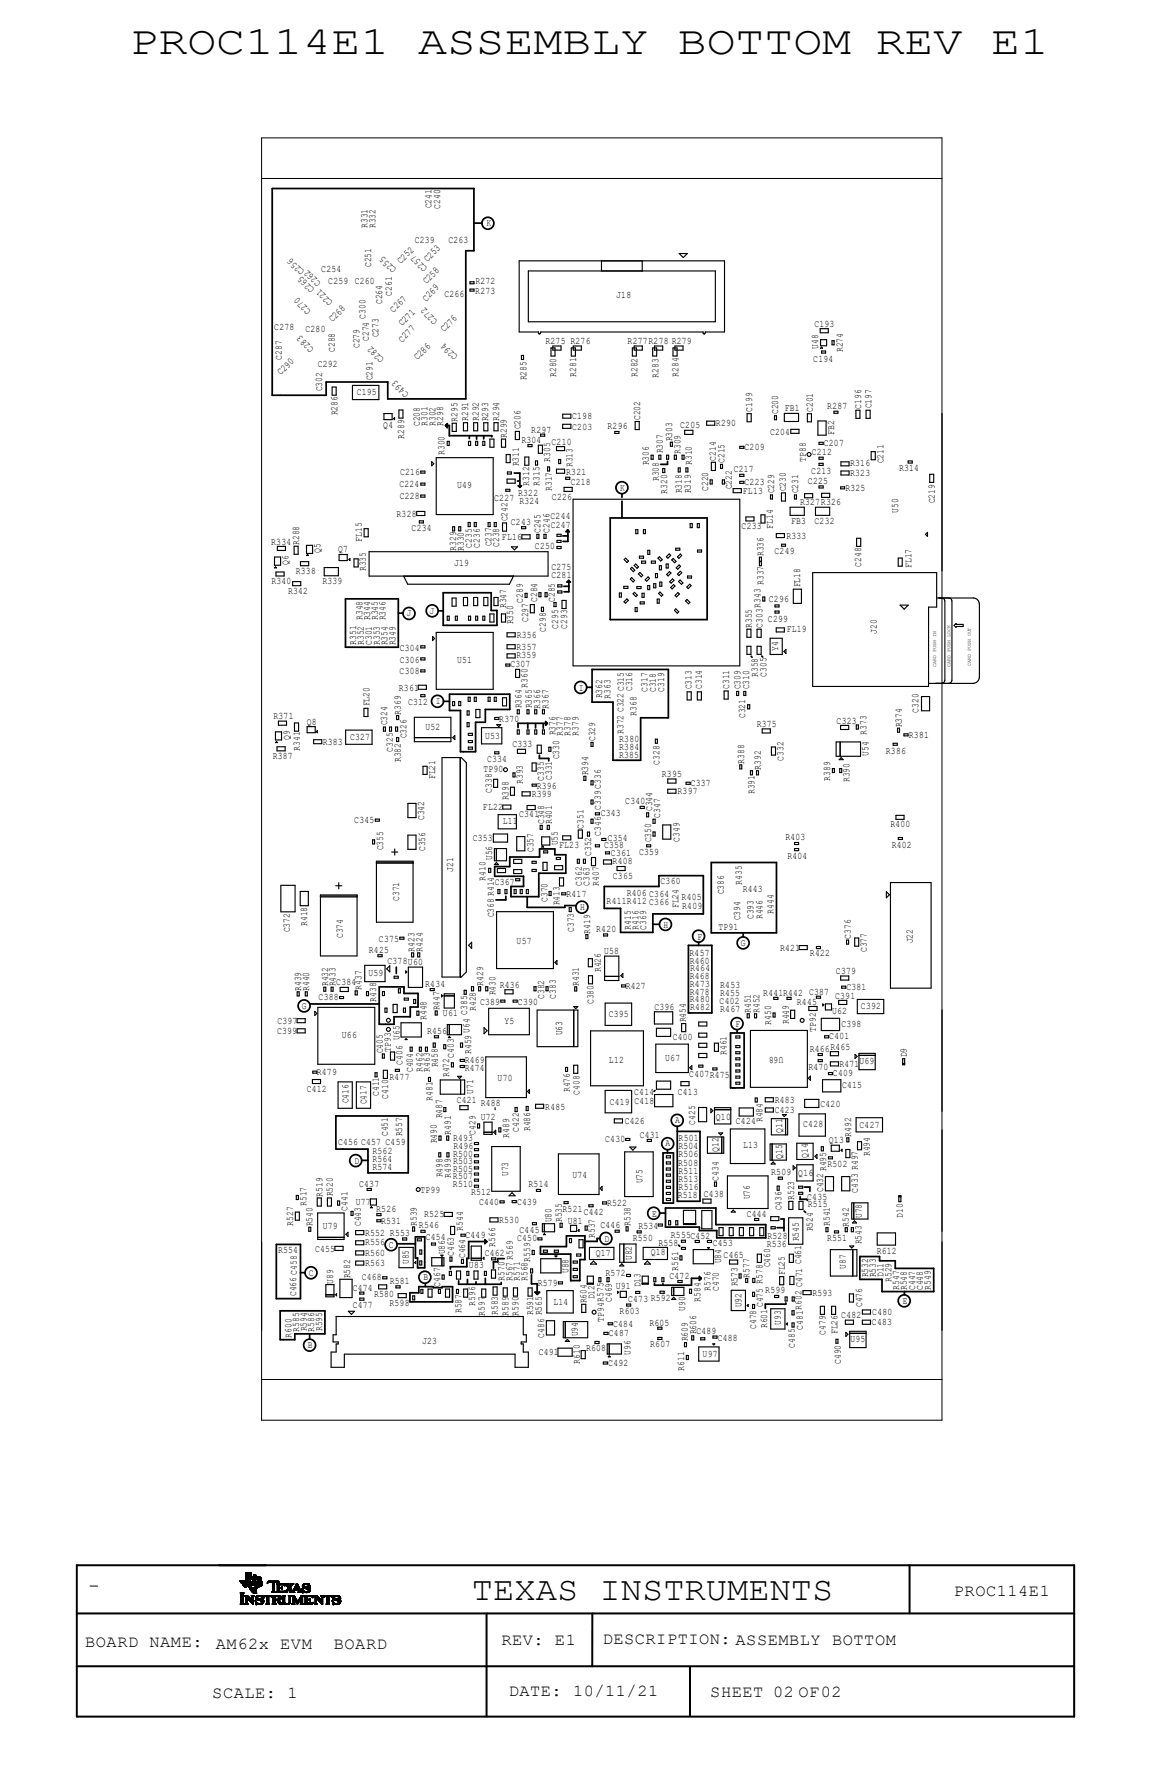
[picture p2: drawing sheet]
<svg xmlns="http://www.w3.org/2000/svg" width="279mm" height="432mm" viewBox="0 0 279 432" stroke-linecap="round" stroke-linejoin="round" font-family="sans-serif">
<defs><g id="words">
<g font-size="9.8">
<text x="31.5" y="13.1">PROC114E1</text>
<text x="101.5" y="13.1">ASSEMBLY</text>
<text x="164.6" y="13.1">BOTTOM REV</text>
<text x="240.6" y="13">E1</text>
</g>
<text font-size="8.1" x="114.6" y="388.6">TEXAS INSTRUMENTS</text>
<g font-size="4.1">
<text x="231.6" y="387.6">PROC114E1</text>
<text x="20.7" y="399.9">BOARD NAME:</text>
<text x="52.4" y="400.5">AM62x EVM</text>
<text x="81" y="400.5">BOARD</text>
<text x="121.7" y="399.5">REV: E1</text>
<text x="146.3" y="399.3">DESCRIPTION: ASSEMBLY BOTTOM</text>
<text x="51.5" y="412.5">SCALE: 1</text>
<text x="123.5" y="411.9">DATE: 10/11/21</text>
<text x="172.4" y="412.1">SHEET 02 OF02</text>
</g>
<g font-size="2.4">
<text x="104.8" y="50.6" transform="rotate(-90 104.8 50.6)">C241</text>
<text x="106.8" y="50.7" transform="rotate(-90 106.8 50.7)">C240</text>
<text x="89.2" y="55.4" transform="rotate(-90 89.2 55.4)">R331</text>
<text x="91.1" y="55.4" transform="rotate(-90 91.1 55.4)">R332</text>
<text x="100.7" y="58.9">C239</text>
<text x="108.9" y="59.1">C263</text>
<text x="118.1" y="55">K</text>
<text x="74" y="65.9" transform="rotate(-135 74 65.9)">C256</text>
<text x="90.1" y="64.9" transform="rotate(-90 90.1 64.9)">C251</text>
<text x="96.3" y="65.4" transform="rotate(-135 96.3 65.4)">C255</text>
<text x="97.3" y="64.1" transform="rotate(-45 97.3 64.1)">C252</text>
<text x="103.7" y="63.6" transform="rotate(-45 103.7 63.6)">C253</text>
<text x="103.9" y="65.2" transform="rotate(-135 103.9 65.2)">C257</text>
<text x="76.5" y="70.2" transform="rotate(-135 76.5 70.2)">C265</text>
<text x="78" y="66.1">C254</text>
<text x="78" y="68.7" transform="rotate(-135 78 68.7)">C262</text>
<text x="79.7" y="68.9">C259 C260</text>
<text x="95.1" y="71.8" transform="rotate(-90 95.1 71.8)">C261</text>
<text x="103.5" y="69.1" transform="rotate(-45 103.5 69.1)">C258</text>
<text x="115.4" y="71.3">R273</text>
<text x="115.4" y="68.9">R272</text>
<text x="75.6" y="75.4" transform="rotate(-135 75.6 75.4)">C270</text>
<text x="80.9" y="73.4" transform="rotate(-135 80.9 73.4)">C221</text>
<text x="88.7" y="77.4" transform="rotate(-90 88.7 77.4)">C300</text>
<text x="92.8" y="73.9" transform="rotate(-90 92.8 73.9)">C264</text>
<text x="95.5" y="75.9" transform="rotate(-45 95.5 75.9)">C267</text>
<text x="103.4" y="73.2" transform="rotate(-45 103.4 73.2)">C269</text>
<text x="106.3" y="77.9" transform="rotate(-135 106.3 77.9)">C272</text>
<text x="107.9" y="72">C266</text>
<text x="149.6" y="72.5">J18</text>
<text x="66.6" y="80.2">C278</text>
<text x="74.2" y="80.5">C280</text>
<text x="80.7" y="78.3" transform="rotate(-45 80.7 78.3)">C268</text>
<text x="89.6" y="82.8" transform="rotate(-90 89.6 82.8)">C274</text>
<text x="91.9" y="82" transform="rotate(-90 91.9 82)">C273</text>
<text x="97.6" y="83.2" transform="rotate(-45 97.6 83.2)">C277</text>
<text x="97.6" y="79.3" transform="rotate(-45 97.6 79.3)">C271</text>
<text x="107.8" y="80.7" transform="rotate(-45 107.8 80.7)">C276</text>
<text x="132.4" y="83.6">R275 R276</text>
<text x="152.4" y="83.6">R277R278 R279</text>
<text x="197.7" y="79.3">C193</text>
<text x="68.4" y="87.4" transform="rotate(-90 68.4 87.4)">C287</text>
<text x="76.3" y="84.6" transform="rotate(-135 76.3 84.6)">C283</text>
<text x="77.1" y="89.1">C292</text>
<text x="81.3" y="85.5" transform="rotate(-90 81.3 85.5)">C288</text>
<text x="87.2" y="84.6" transform="rotate(-90 87.2 84.6)">C279</text>
<text x="93.3" y="87.2" transform="rotate(-135 93.3 87.2)">C282</text>
<text x="101.3" y="87.5" transform="rotate(-45 101.3 87.5)">C286</text>
<text x="111.2" y="86.6" transform="rotate(-135 111.2 86.6)">C294</text>
<text x="197.4" y="87.8">C194</text>
<text x="198.6" y="84.7" transform="rotate(-90 198.6 84.7)">U48</text>
<text x="204.6" y="85.5" transform="rotate(-90 204.6 85.5)">R274</text>
<text x="68.2" y="91.1" transform="rotate(-45 68.2 91.1)">C290</text>
<text x="78.2" y="95" transform="rotate(-90 78.2 95)">C302</text>
<text x="86.6" y="95.9">C195</text>
<text x="90.4" y="92.4" transform="rotate(-90 90.4 92.4)">C291</text>
<text x="99.3" y="95.6" transform="rotate(-135 99.3 95.6)">C493</text>
<text x="127.8" y="92.4" transform="rotate(-90 127.8 92.4)">R285</text>
<text x="135" y="91.5" transform="rotate(-90 135 91.5)">R280</text>
<text x="139.9" y="91.5" transform="rotate(-90 139.9 91.5)">R281</text>
<text x="154.8" y="91.5" transform="rotate(-90 154.8 91.5)">R282</text>
<text x="159.8" y="91.7" transform="rotate(-90 159.8 91.7)">R283</text>
<text x="164.7" y="91.5" transform="rotate(-90 164.7 91.5)">R284</text>
<text x="81.9" y="100.9" transform="rotate(-90 81.9 100.9)">R286</text>
<text x="138.9" y="101.8">C198</text>
<text x="182.6" y="100" transform="rotate(-90 182.6 100)">C199</text>
<text x="188.9" y="100.6" transform="rotate(-90 188.9 100.6)">C200</text>
<text x="190.5" y="99.9">FB1</text>
<text x="197.3" y="100.1" transform="rotate(-90 197.3 100.1)">C201</text>
<text x="200.8" y="99.3">R287</text>
<text x="209" y="99.3" transform="rotate(-90 209 99.3)">C196</text>
<text x="211.6" y="99.2" transform="rotate(-90 211.6 99.2)">C197</text>
<text x="93" y="103.9">Q4</text>
<text x="98.1" y="106.6" transform="rotate(-90 98.1 106.6)">R289</text>
<text x="101.9" y="103.5" transform="rotate(-90 101.9 103.5)">C208</text>
<text x="103.8" y="103.4" transform="rotate(-90 103.8 103.4)">R301</text>
<text x="105.7" y="103.5" transform="rotate(-90 105.7 103.5)">R302</text>
<text x="107.6" y="103.4" transform="rotate(-90 107.6 103.4)">R298</text>
<text x="111" y="102.4" transform="rotate(-90 111 102.4)">R295</text>
<text x="113.6" y="102.3" transform="rotate(-90 113.6 102.3)">R291</text>
<text x="116.2" y="102.3" transform="rotate(-90 116.2 102.3)">R292</text>
<text x="118.5" y="102.3" transform="rotate(-90 118.5 102.3)">R293</text>
<text x="121.2" y="102.2" transform="rotate(-90 121.2 102.2)">R294</text>
<text x="123" y="106.4" transform="rotate(-90 123 106.4)">R299</text>
<text x="126.4" y="104.3" transform="rotate(-90 126.4 104.3)">C206</text>
<text x="126.6" y="107.6">R304</text>
<text x="129" y="105.1">R297</text>
<text x="138.9" y="104.4">C203</text>
<text x="147.5" y="104.2">R296</text>
<text x="155.4" y="102.1" transform="rotate(-90 155.4 102.1)">C202</text>
<text x="163.2" y="107.2" transform="rotate(-90 163.2 107.2)">R303</text>
<text x="165.1" y="104.1">C205</text>
<text x="173.8" y="103.5">R290</text>
<text x="186.9" y="105.7">C204</text>
<text x="202.5" y="105.6" transform="rotate(-90 202.5 105.6)">FB2</text>
<text x="107.9" y="110.5" transform="rotate(-90 107.9 110.5)">R300</text>
<text x="125.9" y="113.3" transform="rotate(-90 125.9 113.3)">R311</text>
<text x="133.5" y="112.1" transform="rotate(-90 133.5 112.1)">R305</text>
<text x="133.9" y="108">C210</text>
<text x="139" y="113.5" transform="rotate(-90 139 113.5)">R313</text>
<text x="157.5" y="113" transform="rotate(-90 157.5 113)">R306</text>
<text x="160.9" y="110.1" transform="rotate(-90 160.9 110.1)">R307</text>
<text x="165.2" y="110.3" transform="rotate(-90 165.2 110.3)">R309</text>
<text x="167.9" y="112.9" transform="rotate(-90 167.9 112.9)">R310</text>
<text x="173.8" y="111.9" transform="rotate(-90 173.8 111.9)">C214</text>
<text x="175.9" y="112.4" transform="rotate(-90 175.9 112.4)">C215</text>
<text x="180.7" y="109.3">C209</text>
<text x="195.6" y="112.1" transform="rotate(-90 195.6 112.1)">TP88</text>
<text x="197.1" y="110.6">C212</text>
<text x="200" y="108.4">C207</text>
<text x="206.4" y="113.3">R316</text>
<text x="214.4" y="112.5" transform="rotate(-90 214.4 112.5)">C211</text>
<text x="97" y="118.3">C224</text>
<text x="97.1" y="115.4">C216</text>
<text x="111" y="118.6">U49</text>
<text x="128.5" y="117.9" transform="rotate(-90 128.5 117.9)">R312</text>
<text x="131" y="117.9" transform="rotate(-90 131 117.9)">R315</text>
<text x="133.9" y="119.2" transform="rotate(-90 133.9 119.2)">R317</text>
<text x="137.5" y="115.4">R321</text>
<text x="138.5" y="117.7">C218</text>
<text x="150.5" y="119.1">K</text>
<text x="159.9" y="116.8" transform="rotate(-90 159.9 116.8)">R308</text>
<text x="161.9" y="119.9" transform="rotate(-90 161.9 119.9)">R320</text>
<text x="165.5" y="119.8" transform="rotate(-90 165.5 119.8)">R318</text>
<text x="167.7" y="119.8" transform="rotate(-90 167.7 119.8)">R319</text>
<text x="171.9" y="119.2" transform="rotate(-90 171.9 119.2)">C220</text>
<text x="177.7" y="118.9" transform="rotate(-90 177.7 118.9)">C222</text>
<text x="178.1" y="114.7">C217</text>
<text x="180.7" y="117.8">C223</text>
<text x="188" y="119.8" transform="rotate(-90 188 119.8)">C229</text>
<text x="190.8" y="119.4" transform="rotate(-90 190.8 119.4)">C230</text>
<text x="193.7" y="119.8" transform="rotate(-90 193.7 119.8)">C231</text>
<text x="196.1" y="117.5">C225</text>
<text x="196.9" y="115">C213</text>
<text x="205.2" y="119.2">R325</text>
<text x="206.4" y="115.7">R323</text>
<text x="218.2" y="114.4">R314</text>
<text x="96.3" y="125.5">R328</text>
<text x="97" y="121.2">C228</text>
<text x="120" y="121.6">C227</text>
<text x="125.8" y="120.5">R322</text>
<text x="126.1" y="122.4">R324</text>
<text x="134" y="121.3">C226</text>
<text x="180.3" y="120.1">FL13</text>
<text x="194.2" y="122.7">R327R326</text>
<text x="218" y="124.5" transform="rotate(-90 218 124.5)">U50</text>
<text x="226.9" y="122.3" transform="rotate(-90 226.9 122.3)">C219</text>
<text x="87.8" y="131.5" transform="rotate(-90 87.8 131.5)">FL15</text>
<text x="99.9" y="129">C234</text>
<text x="121.9" y="131.2">FL16</text>
<text x="123.2" y="126.6" transform="rotate(-90 123.2 126.6)">C242</text>
<text x="124" y="127.5">C243</text>
<text x="131.2" y="129.5" transform="rotate(-90 131.2 129.5)">C245</text>
<text x="133.4" y="129.4" transform="rotate(-90 133.4 129.4)">C246</text>
<text x="133.6" y="126.1">C244</text>
<text x="133.7" y="128.2">C247</text>
<text x="180" y="128.5">C233</text>
<text x="187.6" y="128.4" transform="rotate(-90 187.6 128.4)">FL14</text>
<text x="190.9" y="130.8">R333</text>
<text x="192" y="127.2">FB3</text>
<text x="197.7" y="127.2">C232</text>
<text x="65.8" y="132.3">R334</text>
<text x="70" y="137.2" transform="rotate(-90 70 137.2)">Q6</text>
<text x="72.6" y="132.3" transform="rotate(-90 72.6 132.3)">R288</text>
<text x="77.8" y="134.3" transform="rotate(-90 77.8 134.3)">Q5</text>
<text x="82.1" y="134.2">Q7</text>
<text x="110.2" y="137.4">J19</text>
<text x="110.7" y="133.7" transform="rotate(-90 110.7 133.7)">R329</text>
<text x="112.6" y="133.8" transform="rotate(-90 112.6 133.8)">R330</text>
<text x="114.6" y="133" transform="rotate(-90 114.6 133)">C235</text>
<text x="116.5" y="133.1" transform="rotate(-90 116.5 133.1)">C236</text>
<text x="119.3" y="132.7" transform="rotate(-90 119.3 132.7)">C237</text>
<text x="121.1" y="132.9" transform="rotate(-90 121.1 132.9)">C238</text>
<text x="129.9" y="133.4">C250</text>
<text x="185.3" y="135.1" transform="rotate(-90 185.3 135.1)">R336</text>
<text x="188" y="134.6">C249</text>
<text x="209.1" y="137.6" transform="rotate(-90 209.1 137.6)">C248</text>
<text x="221.2" y="137.9" transform="rotate(-90 221.2 137.9)">FL17</text>
<text x="65.9" y="141.8">R340</text>
<text x="71.8" y="139.3">R338</text>
<text x="78.3" y="141.8">R339</text>
<text x="88.8" y="138.7" transform="rotate(-90 88.8 138.7)">R335</text>
<text x="133.8" y="138.5">C275</text>
<text x="133.9" y="140.5">C281</text>
<text x="194.3" y="142.6" transform="rotate(-90 194.3 142.6)">FL18</text>
<text x="69.9" y="144.2">R342</text>
<text x="98.7" y="149.7">J</text>
<text x="104.3" y="149.1">J</text>
<text x="122.9" y="147.7" transform="rotate(-90 122.9 147.7)">R347</text>
<text x="126.9" y="146.4" transform="rotate(-90 126.9 146.4)">C289</text>
<text x="130.4" y="146.2" transform="rotate(-90 130.4 146.2)">C284</text>
<text x="134.7" y="146.2" transform="rotate(-90 134.7 146.2)">C285</text>
<text x="186.6" y="146.2">C296</text>
<text x="124.6" y="151.6" transform="rotate(-90 124.6 151.6)">R350</text>
<text x="125.5" y="154.9">R356</text>
<text x="128.2" y="151.1" transform="rotate(-90 128.2 151.1)">C297</text>
<text x="132.5" y="153.4" transform="rotate(-90 132.5 153.4)">C298</text>
<text x="135.5" y="152.7" transform="rotate(-90 135.5 152.7)">C295</text>
<text x="137.7" y="152.7" transform="rotate(-90 137.7 152.7)">C293</text>
<text x="182.5" y="152.5" transform="rotate(-90 182.5 152.5)">R355</text>
<text x="185.1" y="152.4" transform="rotate(-90 185.1 152.4)">C303R343 R337</text>
<text x="186.4" y="151.1">C299</text>
<text x="191" y="153.6">FL19</text>
<text x="212.8" y="154" transform="rotate(-90 212.8 154)">J20</text>
<text x="86.4" y="156.5" transform="rotate(-90 86.4 156.5)">R351</text>
<text x="88.3" y="156.7" transform="rotate(-90 88.3 156.7)">R352 R348</text>
<text x="90.3" y="156.7" transform="rotate(-90 90.3 156.7)">C301 R344</text>
<text x="92.2" y="156.7" transform="rotate(-90 92.2 156.7)">R353 R345</text>
<text x="94.1" y="156.7" transform="rotate(-90 94.1 156.7)">R354 R346</text>
<text x="96" y="156.7" transform="rotate(-90 96 156.7)">R349</text>
<text x="97" y="158.1">C304</text>
<text x="97" y="160.9">C306</text>
<text x="111" y="161">U51</text>
<text x="123.9" y="161.9">C307</text>
<text x="125.4" y="159.8">R359</text>
<text x="125.4" y="157.8">R357</text>
<text x="188.9" y="158.1" transform="rotate(-90 188.9 158.1)">Y4</text>
<text x="96.8" y="167.7">R361</text>
<text x="97" y="163.7">C308</text>
<text x="128" y="167" transform="rotate(-90 128 167)">R360</text>
<text x="140.5" y="167.7">I</text>
<text x="153.4" y="167.9" transform="rotate(-90 153.4 167.9)">C316</text>
<text x="157.2" y="168" transform="rotate(-90 157.2 168)">C317</text>
<text x="161.2" y="168" transform="rotate(-90 161.2 168)">C319</text>
<text x="167.9" y="167.4" transform="rotate(-90 167.9 167.4)">C313</text>
<text x="170.4" y="167.3" transform="rotate(-90 170.4 167.3)">C314</text>
<text x="177" y="167.3" transform="rotate(-90 177 167.3)">C311</text>
<text x="179.7" y="167.4" transform="rotate(-90 179.7 167.4)">C309</text>
<text x="181.8" y="167.4" transform="rotate(-90 181.8 167.4)">C310</text>
<text x="183.9" y="164.4" transform="rotate(-90 183.9 164.4)">R358</text>
<text x="186.1" y="164.4" transform="rotate(-90 186.1 164.4)">C305</text>
<text x="89.7" y="171.6" transform="rotate(-90 89.7 171.6)">FL20</text>
<text x="97.3" y="173.5" transform="rotate(-90 97.3 173.5)">R369</text>
<text x="99.1" y="171.3">C312</text>
<text x="105.8" y="171.1">I</text>
<text x="126.6" y="172" transform="rotate(-90 126.6 172)">R364</text>
<text x="129.1" y="172" transform="rotate(-90 129.1 172)">R365</text>
<text x="131.1" y="172.1" transform="rotate(-90 131.1 172.1)">R366</text>
<text x="133.1" y="172.1" transform="rotate(-90 133.1 172.1)">R367</text>
<text x="146.1" y="169.6" transform="rotate(-90 146.1 169.6)">R362</text>
<text x="148.2" y="169.7" transform="rotate(-90 148.2 169.7)">R363</text>
<text x="154.5" y="173.8" transform="rotate(-90 154.5 173.8)">R368</text>
<text x="159.2" y="168.1" transform="rotate(-90 159.2 168.1)">C318</text>
<text x="223" y="173.1" transform="rotate(-90 223 173.1)">C320</text>
<text x="66.4" y="174.6">R371</text>
<text x="70.3" y="179.7" transform="rotate(-90 70.3 179.7)">Q9</text>
<text x="74.4" y="176.1">Q8</text>
<text x="85" y="179.8">C327</text>
<text x="94" y="176.2" transform="rotate(-90 94 176.2)">C324</text>
<text x="98.6" y="179.3" transform="rotate(-90 98.6 179.3)">C326</text>
<text x="103.3" y="177.4">U52</text>
<text x="117.8" y="179.5">U53</text>
<text x="121.2" y="175.3">R370</text>
<text x="134.8" y="178.6" transform="rotate(-90 134.8 178.6)">R376</text>
<text x="136.6" y="178.6" transform="rotate(-90 136.6 178.6)">R377</text>
<text x="138.5" y="178.7" transform="rotate(-90 138.5 178.7)">R378</text>
<text x="140.4" y="178.7" transform="rotate(-90 140.4 178.7)">R379</text>
<text x="151.3" y="178.3" transform="rotate(-90 151.3 178.3)">R372 C322 C315</text>
<text x="180.9" y="174.4" transform="rotate(-90 180.9 174.4)">C321</text>
<text x="183.7" y="176.6">R375</text>
<text x="203.1" y="175.8">C323</text>
<text x="218.9" y="176.7" transform="rotate(-90 218.9 176.7)">R374</text>
<text x="220.6" y="179.3">R381</text>
<text x="66.2" y="184.3">R387</text>
<text x="72.8" y="182.3" transform="rotate(-90 72.8 182.3)">R341</text>
<text x="78.3" y="180.8">R383</text>
<text x="95.3" y="182.5" transform="rotate(-90 95.3 182.5)">C325</text>
<text x="97.3" y="185.1" transform="rotate(-90 97.3 185.1)">R382</text>
<text x="118.2" y="185.1">C334</text>
<text x="124.4" y="181.5">C333</text>
<text x="135.7" y="184.4" transform="rotate(-90 135.7 184.4)">C330</text>
<text x="144.5" y="180" transform="rotate(-90 144.5 180)">C329</text>
<text x="150.3" y="184">R385</text>
<text x="150.3" y="182.1">R384</text>
<text x="150.3" y="180.3">R380</text>
<text x="160.1" y="185.7" transform="rotate(-90 160.1 185.7)">C328</text>
<text x="180.7" y="185.5" transform="rotate(-90 180.7 185.5)">R388</text>
<text x="190.2" y="184.7" transform="rotate(-90 190.2 184.7)">C332</text>
<text x="210.9" y="183.5" transform="rotate(-90 210.9 183.5)">U54 R373</text>
<text x="215.1" y="183.1">R386</text>
<text x="105.6" y="189.3" transform="rotate(-90 105.6 189.3)">FL21</text>
<text x="117.3" y="187.5">TP90</text>
<text x="126.9" y="190.4" transform="rotate(-90 126.9 190.4)">R393</text>
<text x="130.3" y="191.7">R396</text>
<text x="132" y="189.6" transform="rotate(-90 132 189.6)">C335</text>
<text x="133.9" y="189.4" transform="rotate(-90 133.9 189.4)">C331</text>
<text x="142.8" y="188.3" transform="rotate(-90 142.8 188.3)">R394</text>
<text x="160.7" y="188.7">R395</text>
<text x="167.7" y="191">C337</text>
<text x="184.7" y="186.9" transform="rotate(-90 184.7 186.9)">R392</text>
<text x="201.5" y="189.6" transform="rotate(-90 201.5 189.6)">R389</text>
<text x="206.2" y="189.9" transform="rotate(-90 206.2 189.9)">R390</text>
<text x="117.2" y="196.7">FL22</text>
<text x="119.4" y="192.5" transform="rotate(-90 119.4 192.5)">C338</text>
<text x="123.5" y="194.4" transform="rotate(-90 123.5 194.4)">R398</text>
<text x="129.1" y="193.7">R399</text>
<text x="151.8" y="195.3">C340</text>
<text x="158.3" y="197" transform="rotate(-90 158.3 197)">C344</text>
<text x="164.5" y="192.9">R397</text>
<text x="183.1" y="192.8" transform="rotate(-90 183.1 192.8)">R391</text>
<text x="86" y="199.9">C345</text>
<text x="103" y="199.2" transform="rotate(-90 103 199.2)">C342</text>
<text x="122" y="200.1">L11</text>
<text x="126" y="198.5">C341</text>
<text x="132.1" y="200.2" transform="rotate(-90 132.1 200.2)">C348</text>
<text x="134" y="200.2" transform="rotate(-90 134 200.2)">R401</text>
<text x="141.6" y="201.2" transform="rotate(-90 141.6 201.2)">C351</text>
<text x="145.8" y="203" transform="rotate(-90 145.8 203)">C346 C339 C336</text>
<text x="145.8" y="198.3">C343</text>
<text x="160.3" y="198.6" transform="rotate(-90 160.3 198.6)">C347</text>
<text x="216.2" y="200.9">R400</text>
<text x="93" y="206.5" transform="rotate(-90 93 206.5)">C355</text>
<text x="103.2" y="206.7" transform="rotate(-90 103.2 206.7)">C356</text>
<text x="114.8" y="204.2">C353</text>
<text x="119.5" y="208.9" transform="rotate(-90 119.5 208.9)">U56</text>
<text x="129.5" y="207" transform="rotate(-90 129.5 207)">C357</text>
<text x="135.4" y="205.3" transform="rotate(-90 135.4 205.3)">U55</text>
<text x="135.7" y="206">FL23</text>
<text x="143.5" y="207.9" transform="rotate(-90 143.5 207.9)">C352</text>
<text x="146.6" y="206.1">C358</text>
<text x="147.5" y="204.2">C354</text>
<text x="148.3" y="207.8">C361</text>
<text x="148.7" y="209.9">R408</text>
<text x="155.2" y="207.6">C359</text>
<text x="158.1" y="204.6" transform="rotate(-90 158.1 204.6)">C350</text>
<text x="164.9" y="204.4" transform="rotate(-90 164.9 204.4)">C349</text>
<text x="190.7" y="204.1">R403</text>
<text x="191.2" y="208.5">R404</text>
<text x="216.5" y="206">R402</text>
<text x="110" y="211.7" transform="rotate(-90 110 211.7)">J21</text>
<text x="117.8" y="213.8" transform="rotate(-90 117.8 213.8)">R410</text>
<text x="120.1" y="214.8">C367</text>
<text x="141.2" y="215.1" transform="rotate(-90 141.2 215.1)">C362</text>
<text x="143.1" y="215.2" transform="rotate(-90 143.1 215.2)">C363</text>
<text x="145.4" y="215.1" transform="rotate(-90 145.4 215.1)">R407</text>
<text x="148.8" y="213.4">C365</text>
<text x="160.4" y="214.8">C360</text>
<text x="180.1" y="214.8" transform="rotate(-90 180.1 214.8)">R435</text>
<text x="96.9" y="218.8" transform="rotate(-90 96.9 218.8)">C371</text>
<text x="132.9" y="219.1" transform="rotate(-90 132.9 219.1)">C370</text>
<text x="135.8" y="219.9" transform="rotate(-90 135.8 219.9)">R413</text>
<text x="137.5" y="217.9">R417</text>
<text x="140.8" y="221.1">H</text>
<text x="147.3" y="219.6">R411R412 C366</text>
<text x="152.1" y="217.7">R406 C364</text>
<text x="164.7" y="220.6" transform="rotate(-90 164.7 220.6)">FL24</text>
<text x="165.5" y="218.5">R405</text>
<text x="165.6" y="220.6">R409</text>
<text x="175.7" y="217.2" transform="rotate(-90 175.7 217.2)">C386</text>
<text x="180.3" y="216.7">R443</text>
<text x="187.8" y="221.9" transform="rotate(-90 187.8 221.9)">R444</text>
<text x="70.4" y="226.5" transform="rotate(-90 70.4 226.5)">C372</text>
<text x="74.5" y="224.9" transform="rotate(-90 74.5 224.9)">R418</text>
<text x="83.2" y="227.8" transform="rotate(-90 83.2 227.8)">C374</text>
<text x="119.9" y="222.8" transform="rotate(-90 119.9 222.8)">C368 R414</text>
<text x="139.3" y="226.3" transform="rotate(-90 139.3 226.3)">C373</text>
<text x="143.3" y="226.8" transform="rotate(-90 143.3 226.8)">R419</text>
<text x="144.7" y="226.3">R420</text>
<text x="153.1" y="225.8" transform="rotate(-90 153.1 225.8)">R415</text>
<text x="155" y="225.8" transform="rotate(-90 155 225.8)">R416</text>
<text x="156.8" y="225.8" transform="rotate(-90 156.8 225.8)">C369</text>
<text x="161.1" y="225.3">H</text>
<text x="174.4" y="225.8">TP91</text>
<text x="179.7" y="223.5" transform="rotate(-90 179.7 223.5)">C394</text>
<text x="182.9" y="223.2" transform="rotate(-90 182.9 223.2)">C393</text>
<text x="185.1" y="223.2" transform="rotate(-90 185.1 223.2)">R446</text>
<text x="206.5" y="227.9" transform="rotate(-90 206.5 227.9)">C376</text>
<text x="89.6" y="231.5">R425</text>
<text x="92" y="228.7">C375</text>
<text x="100.6" y="231.1" transform="rotate(-90 100.6 231.1)">R423</text>
<text x="102.5" y="231.2" transform="rotate(-90 102.5 231.2)">R424</text>
<text x="125.4" y="229.3">U57</text>
<text x="146.6" y="231.8">U58</text>
<text x="167.4" y="232.1">R457</text>
<text x="167.4" y="234">R460</text>
<text x="169.3" y="228.2">F</text>
<text x="179.9" y="229.8">G</text>
<text x="189.4" y="231">R421</text>
<text x="196.6" y="232.3">R422</text>
<text x="210.4" y="231.3" transform="rotate(-90 210.4 231.3)">C377</text>
<text x="221.6" y="229.1" transform="rotate(-90 221.6 229.1)">J22</text>
<text x="79.6" y="239.5" transform="rotate(-90 79.6 239.5)">R432</text>
<text x="81.5" y="239.5" transform="rotate(-90 81.5 239.5)">R433</text>
<text x="81.6" y="239.2">C384</text>
<text x="89.4" y="237.1">U59</text>
<text x="94.1" y="234.2">C378U60</text>
<text x="103.2" y="239.6">R434</text>
<text x="117.3" y="239.4" transform="rotate(-90 117.3 239.4)">R429</text>
<text x="140.5" y="239.4" transform="rotate(-90 140.5 239.4)">R431</text>
<text x="145.9" y="236.1" transform="rotate(-90 145.9 236.1)">R426</text>
<text x="167.4" y="237.7">R468</text>
<text x="167.5" y="239.6">R473</text>
<text x="167.5" y="235.9">R464</text>
<text x="174.8" y="239.8">R453</text>
<text x="202.9" y="236.5">C379</text>
<text x="73.1" y="240.6" transform="rotate(-90 73.1 240.6)">R439</text>
<text x="73.3" y="245">G</text>
<text x="75" y="240.6" transform="rotate(-90 75 240.6)">R440</text>
<text x="77.3" y="242.9">C388</text>
<text x="87.8" y="240.3" transform="rotate(-90 87.8 240.3)">R437</text>
<text x="91.3" y="243.2" transform="rotate(-90 91.3 243.2)">R438</text>
<text x="106.7" y="245.4" transform="rotate(-90 106.7 245.4)">R447</text>
<text x="115.5" y="245.5" transform="rotate(-90 115.5 245.5)">R428</text>
<text x="116.5" y="244.1">C389</text>
<text x="120.3" y="241.7" transform="rotate(-90 120.3 241.7)">R430</text>
<text x="121.3" y="240">R436</text>
<text x="125.7" y="244.1">C390</text>
<text x="132.1" y="242.6" transform="rotate(-90 132.1 242.6)">C382</text>
<text x="135" y="242.5" transform="rotate(-90 135 242.5)">C383</text>
<text x="144.1" y="243.9" transform="rotate(-90 144.1 243.9)">C380</text>
<text x="151.9" y="240.1">R427</text>
<text x="158.9" y="245.2">C396</text>
<text x="167.4" y="241.6">R478</text>
<text x="167.5" y="243.4">R480</text>
<text x="167.5" y="245.4">R482</text>
<text x="174.7" y="243.7">C402</text>
<text x="174.8" y="241.8">R455</text>
<text x="174.8" y="245.7">R467</text>
<text x="185.3" y="241.9">R441R442 C387</text>
<text x="193.4" y="244">R445</text>
<text x="202.7" y="242.5">C391</text>
<text x="205.5" y="240.5">C381</text>
<text x="209" y="245.1">C392</text>
<text x="67.3" y="251">C399</text>
<text x="67.3" y="248.6">C397</text>
<text x="103.6" y="247.7" transform="rotate(-90 103.6 247.7)">R448</text>
<text x="103.7" y="251.1">R456</text>
<text x="107.5" y="246.8">U61</text>
<text x="113.4" y="246.4" transform="rotate(-90 113.4 246.4)">C385</text>
<text x="122.5" y="248.6">Y5</text>
<text x="136.5" y="251.4" transform="rotate(-90 136.5 251.4)">U63</text>
<text x="147.8" y="247.1">C395</text>
<text x="166.5" y="248.3" transform="rotate(-90 166.5 248.3)">R454</text>
<text x="178.6" y="249.4">F</text>
<text x="182.3" y="246" transform="rotate(-90 182.3 246)">R451</text>
<text x="184.4" y="246" transform="rotate(-90 184.4 246)">R452</text>
<text x="187.2" y="248.8" transform="rotate(-90 187.2 248.8)">R450</text>
<text x="191.5" y="248.7" transform="rotate(-90 191.5 248.7)">R449</text>
<text x="198" y="250.5" transform="rotate(-90 198 250.5)">TP92</text>
<text x="202" y="246.2">U62</text>
<text x="204.3" y="249.5">C398</text>
<text x="83" y="252">U66</text>
<text x="92.9" y="255.8" transform="rotate(-90 92.9 255.8)">C405</text>
<text x="94.9" y="255.4" transform="rotate(-90 94.9 255.4)">TP93</text>
<text x="97" y="252.5" transform="rotate(-90 97 252.5)">U65</text>
<text x="110.1" y="256.9" transform="rotate(-90 110.1 256.9)">C403</text>
<text x="114.3" y="255.9" transform="rotate(-90 114.3 255.9)">R459 U64</text>
<text x="161.5" y="257.7">U67</text>
<text x="163.3" y="252.6">C400</text>
<text x="176.4" y="256.2" transform="rotate(-90 176.4 256.2)">R461</text>
<text x="190.2" y="256.7" transform="rotate(180 190.2 256.7)">U68</text>
<text x="196.6" y="255.6">R466R465</text>
<text x="201.3" y="252.4">C401</text>
<text x="220.2" y="256.8" transform="rotate(-90 220.2 256.8)">D9</text>
<text x="76.9" y="261.1">R479</text>
<text x="94.6" y="262.3">R477</text>
<text x="97.7" y="258.5" transform="rotate(-90 97.7 258.5)">C406</text>
<text x="100.2" y="260.4" transform="rotate(-90 100.2 260.4)">C404</text>
<text x="102.5" y="260.2" transform="rotate(-90 102.5 260.2)">R462</text>
<text x="104.4" y="260.3" transform="rotate(-90 104.4 260.3)">R463</text>
<text x="106.3" y="259.2" transform="rotate(-90 106.3 259.2)">R458</text>
<text x="109" y="261.6" transform="rotate(-90 109 261.6)">R472</text>
<text x="112.8" y="260.1">R474</text>
<text x="112.8" y="258.1">R469</text>
<text x="120.8" y="262.6">U70</text>
<text x="147.8" y="258.2">L12</text>
<text x="167.3" y="261.6">C407R475</text>
<text x="196.3" y="259.8">R470</text>
<text x="202.2" y="261.4">C409</text>
<text x="203.8" y="259.1">R471</text>
<text x="208.6" y="258.3">U69</text>
<text x="74.5" y="265.1">C412</text>
<text x="84.6" y="268" transform="rotate(-90 84.6 268)">C416</text>
<text x="88.9" y="268.2" transform="rotate(-90 88.9 268.2)">C417</text>
<text x="92" y="266.1" transform="rotate(-90 92 266.1)">C411</text>
<text x="94.3" y="266.8" transform="rotate(-90 94.3 266.8)">C410</text>
<text x="105" y="267.3" transform="rotate(-90 105 267.3)">R481</text>
<text x="110.9" y="268">C421</text>
<text x="114.9" y="265.6" transform="rotate(-90 114.9 265.6)">U71</text>
<text x="116.7" y="268.7">R488</text>
<text x="132.4" y="269.5">R485</text>
<text x="138.3" y="265.2" transform="rotate(-90 138.3 265.2)">R476</text>
<text x="140.7" y="265.8" transform="rotate(-90 140.7 265.8)">C408</text>
<text x="148" y="268.3">C419</text>
<text x="154" y="265.8">C414</text>
<text x="154" y="268">C418</text>
<text x="164.5" y="265.8">C413</text>
<text x="188.1" y="267.8">R483</text>
<text x="199.2" y="268.8">C420</text>
<text x="204.4" y="264.3">C415</text>
<text x="94.1" y="275.9" transform="rotate(-90 94.1 275.9)">C451</text>
<text x="97.6" y="276" transform="rotate(-90 97.6 276)">R557</text>
<text x="107.3" y="271.6" transform="rotate(-90 107.3 271.6)">R487</text>
<text x="109.5" y="275.5" transform="rotate(-90 109.5 275.5)">R491</text>
<text x="115.4" y="275.6" transform="rotate(-90 115.4 275.6)">C429</text>
<text x="116.7" y="272.1">U72</text>
<text x="126" y="274.8" transform="rotate(-90 126 274.8)">C422</text>
<text x="128.7" y="274.7" transform="rotate(-90 128.7 274.7)">R486</text>
<text x="151.6" y="272.9">C426</text>
<text x="163.9" y="272.7">A</text>
<text x="168.7" y="273.1" transform="rotate(-90 168.7 273.1)">C425</text>
<text x="173.8" y="271.9">Q10</text>
<text x="178.6" y="273">C424</text>
<text x="185.1" y="272.5" transform="rotate(-90 185.1 272.5)">R484</text>
<text x="188.1" y="270.3">C423</text>
<text x="189.8" y="275.1" transform="rotate(-90 189.8 275.1)">Q11</text>
<text x="195" y="273.8">C428</text>
<text x="208.7" y="273.9">C427</text>
<text x="82.1" y="278.1">C456 C457 C459</text>
<text x="90.4" y="280.2">R562</text>
<text x="106" y="277.7" transform="rotate(-90 106 277.7)">R490</text>
<text x="110" y="280.9">R500</text>
<text x="110" y="277.2">R493</text>
<text x="110" y="279.1">R496</text>
<text x="123.6" y="276.3" transform="rotate(-90 123.6 276.3)">R489</text>
<text x="146.9" y="277.3">C430</text>
<text x="155.3" y="276.3">C431</text>
<text x="161.6" y="278.4">A</text>
<text x="164.7" y="281.1">R506</text>
<text x="164.7" y="279.1">R504</text>
<text x="164.7" y="277.1">R501</text>
<text x="174.4" y="279.8" transform="rotate(-90 174.4 279.8)">Q12</text>
<text x="180.4" y="278.9">L13</text>
<text x="189.8" y="281.4" transform="rotate(-90 189.8 281.4)">Q15</text>
<text x="196.1" y="281.2" transform="rotate(-90 196.1 281.2)">Q14</text>
<text x="201.2" y="277.6">Q13</text>
<text x="206.6" y="276.1" transform="rotate(-90 206.6 276.1)">R492</text>
<text x="211.1" y="280.8" transform="rotate(-90 211.1 280.8)">R494</text>
<text x="86" y="282.7">D</text>
<text x="90.4" y="282.1">R564</text>
<text x="90.4" y="284.1">R574</text>
<text x="107.4" y="286" transform="rotate(-90 107.4 286)">R498</text>
<text x="109.5" y="286" transform="rotate(-90 109.5 286)">R499</text>
<text x="110" y="286.4">R507</text>
<text x="110" y="282.7">R503</text>
<text x="110" y="284.5">R505</text>
<text x="123.3" y="285.6" transform="rotate(-90 123.3 285.6)">U73</text>
<text x="138.9" y="286.2">U74</text>
<text x="156" y="287.4" transform="rotate(-90 156 287.4)">U75</text>
<text x="164.6" y="283.1">R508</text>
<text x="164.7" y="287.1">R513</text>
<text x="164.7" y="285.1">R511</text>
<text x="174.4" y="286.7" transform="rotate(-90 174.4 286.7)">C434</text>
<text x="187.2" y="285.4">R509</text>
<text x="193.8" y="285.6">Q16</text>
<text x="200.5" y="284.4" transform="rotate(-90 200.5 284.4)">R495</text>
<text x="200.9" y="283.4">R502</text>
<text x="74.4" y="292.9" transform="rotate(-90 74.4 292.9)">R517</text>
<text x="78.3" y="290.6" transform="rotate(-90 78.3 290.6)">R519</text>
<text x="80.8" y="290.6" transform="rotate(-90 80.8 290.6)">R520</text>
<text x="84.3" y="294" transform="rotate(-90 84.3 294)">C441</text>
<text x="86.3" y="292.6">U77</text>
<text x="87.2" y="288.2">C437</text>
<text x="102" y="289.7">TP99</text>
<text x="110" y="288.2">R510</text>
<text x="114.3" y="290.3">R512</text>
<text x="116.3" y="292.8">C440</text>
<text x="125.5" y="292.5">C439</text>
<text x="128.3" y="288.4">R514</text>
<text x="147.4" y="292.9">R522</text>
<text x="164.5" y="291">R518</text>
<text x="164.7" y="289.1">R516</text>
<text x="170.9" y="290.7">C438</text>
<text x="182" y="291.3" transform="rotate(-90 182 291.3)">U76</text>
<text x="189.7" y="294" transform="rotate(-90 189.7 294)">C436</text>
<text x="192.8" y="291.4" transform="rotate(-90 192.8 291.4)">R523</text>
<text x="196" y="291.3">C435</text>
<text x="196.1" y="293.2">R515</text>
<text x="199.8" y="289.5" transform="rotate(-90 199.8 289.5)">C432</text>
<text x="208.3" y="289.7" transform="rotate(-90 208.3 289.7)">C433 R497</text>
<text x="71.2" y="297.7" transform="rotate(-90 71.2 297.7)">R527</text>
<text x="75.9" y="297.8" transform="rotate(-90 75.9 297.8)">R540</text>
<text x="78.3" y="298.4">U79</text>
<text x="87.6" y="297.8" transform="rotate(-90 87.6 297.8)">C443</text>
<text x="91.3" y="294.4">R526</text>
<text x="92.5" y="297.3">R531</text>
<text x="101.2" y="297.8" transform="rotate(-90 101.2 297.8)">R539</text>
<text x="101.7" y="298.3">R546</text>
<text x="103" y="295.6">R525</text>
<text x="112.3" y="298.9" transform="rotate(-90 112.3 298.9)">R544</text>
<text x="121.2" y="297">R530</text>
<text x="126.1" y="299.3">C445</text>
<text x="133.9" y="296.9" transform="rotate(-90 133.9 296.9)">U80</text>
<text x="136.4" y="296.8" transform="rotate(-90 136.4 296.8)">R535</text>
<text x="136.6" y="294.3">R521</text>
<text x="137.8" y="297.2">U81</text>
<text x="141.7" y="295">C442</text>
<text x="145.7" y="298.3">C446</text>
<text x="153" y="297.8" transform="rotate(-90 153 297.8)">R538</text>
<text x="155" y="298.5">R534</text>
<text x="158.3" y="295.4">E</text>
<text x="181.3" y="295.5">C444</text>
<text x="197.3" y="299" transform="rotate(-90 197.3 299)">R524</text>
<text x="201.4" y="297.8" transform="rotate(-90 201.4 297.8)">R541</text>
<text x="206.1" y="297.9" transform="rotate(-90 206.1 297.9)">R542</text>
<text x="209.2" y="295.8" transform="rotate(-90 209.2 295.8)">U78</text>
<text x="219.2" y="295.7" transform="rotate(-90 219.2 295.7)">D10</text>
<text x="67.5" y="304.4">R554</text>
<text x="76.5" y="304">C455</text>
<text x="88.6" y="300.1">R552 R553</text>
<text x="88.6" y="302.5">R556 C</text>
<text x="88.6" y="305.1">R560</text>
<text x="103.4" y="301.2">C454</text>
<text x="108" y="304.7" transform="rotate(-90 108 304.7)">U86</text>
<text x="110.2" y="305" transform="rotate(-90 110.2 305)">C463</text>
<text x="112.9" y="305.6" transform="rotate(-90 112.9 305.6)">C464</text>
<text x="113" y="300.7">C449</text>
<text x="117.7" y="305.1">C462</text>
<text x="120.2" y="302.8" transform="rotate(-90 120.2 302.8)">R566</text>
<text x="125.5" y="301.5">C450</text>
<text x="144.4" y="300.7" transform="rotate(-90 144.4 300.7)">R537</text>
<text x="144.6" y="305.1">Q17</text>
<text x="146.7" y="301.6">D</text>
<text x="153.6" y="301.4">R550</text>
<text x="158" y="304.9">Q18</text>
<text x="159.8" y="302.5">R558</text>
<text x="162.9" y="300.7">R555C452</text>
<text x="173" y="302.6">C453</text>
<text x="175.7" y="305.6">C465</text>
<text x="186.1" y="302.9">R536</text>
<text x="186.3" y="301">R528</text>
<text x="194" y="301.5" transform="rotate(-90 194 301.5)">R545</text>
<text x="200.8" y="301.5">R551</text>
<text x="209.1" y="302.2" transform="rotate(-90 209.1 302.2)">R543</text>
<text x="212.8" y="304.5">R612</text>
<text x="75" y="309.9">C</text>
<text x="80.9" y="311.7" transform="rotate(-90 80.9 311.7)">U89</text>
<text x="85" y="310.5" transform="rotate(-90 85 310.5)">R582</text>
<text x="87.8" y="311">C468</text>
<text x="88.6" y="307.5">R563</text>
<text x="94.6" y="311.8">R581</text>
<text x="99.3" y="307" transform="rotate(-90 99.3 307)">U85</text>
<text x="102.8" y="310.9">B</text>
<text x="113.8" y="308">U83</text>
<text x="122.5" y="311" transform="rotate(-90 122.5 311)">R570</text>
<text x="124.4" y="311.1" transform="rotate(-90 124.4 311.1)">R567 R569</text>
<text x="126.2" y="311" transform="rotate(-90 126.2 311)">R571</text>
<text x="128" y="311.1" transform="rotate(-90 128 311.1)">R568</text>
<text x="128.7" y="306.4" transform="rotate(-90 128.7 306.4)">R559</text>
<text x="138" y="309.2" transform="rotate(-90 138 309.2)">U88</text>
<text x="147" y="309.9">R572</text>
<text x="153.4" y="306" transform="rotate(-90 153.4 306)">U82</text>
<text x="162.5" y="310.6">C472</text>
<text x="164.6" y="308.6" transform="rotate(-90 164.6 308.6)">R561</text>
<text x="175.1" y="306.8" transform="rotate(-90 175.1 306.8)">U84</text>
<text x="181.9" y="310.3" transform="rotate(-90 181.9 310.3)">R577</text>
<text x="186.9" y="307.8" transform="rotate(-90 186.9 307.8)">C460</text>
<text x="190.5" y="309.7" transform="rotate(-90 190.5 309.7)">FL25</text>
<text x="205.3" y="308.2" transform="rotate(-90 205.3 308.2)">U87</text>
<text x="210.7" y="310.2" transform="rotate(-90 210.7 310.2)">R532</text>
<text x="212.6" y="310.2" transform="rotate(-90 212.6 310.2)">R533</text>
<text x="214.5" y="310.2" transform="rotate(-90 214.5 310.2)">D11</text>
<text x="216.4" y="311.4" transform="rotate(-90 216.4 311.4)">R529</text>
<text x="71.9" y="314.8" transform="rotate(-90 71.9 314.8)">C466 C458</text>
<text x="85.6" y="313.4">C474</text>
<text x="85.6" y="317.7">C477</text>
<text x="90.8" y="315">R580</text>
<text x="94.6" y="317.1">R598</text>
<text x="106.9" y="312.5" transform="rotate(-90 106.9 312.5)">C467</text>
<text x="115.4" y="317.1" transform="rotate(-90 115.4 317.1)">R596</text>
<text x="130.5" y="312.4">R579</text>
<text x="134.3" y="317">L14</text>
<text x="142.4" y="316.5" transform="rotate(-90 142.4 316.5)">R604</text>
<text x="144.3" y="315.6" transform="rotate(-90 144.3 315.6)">D12</text>
<text x="148.5" y="316.2" transform="rotate(-90 148.5 316.2)">C469</text>
<text x="149.5" y="313.1">U91</text>
<text x="152.5" y="316.1">C473 R592</text>
<text x="155.5" y="312.6" transform="rotate(-90 155.5 312.6)">D13</text>
<text x="170" y="316.1" transform="rotate(-90 170 316.1)">R584</text>
<text x="172.5" y="313.4" transform="rotate(-90 172.5 313.4)">R576</text>
<text x="174.5" y="313.5" transform="rotate(-90 174.5 313.5)">C470</text>
<text x="179" y="312.4" transform="rotate(-90 179 312.4)">R573</text>
<text x="180" y="317.5" transform="rotate(-90 180 317.5)">U92</text>
<text x="185.2" y="317.4" transform="rotate(-90 185.2 317.4)">C475 R578</text>
<text x="185.8" y="314.1">R599</text>
<text x="197.2" y="314.6">R593</text>
<text x="209.3" y="317.5" transform="rotate(-90 209.3 317.5)">C476</text>
<text x="218.3" y="313.2" transform="rotate(-90 218.3 313.2)">R547</text>
<text x="219.1" y="316.7">E</text>
<text x="220.2" y="313.3" transform="rotate(-90 220.2 313.3)">R548</text>
<text x="222.2" y="313.3" transform="rotate(-90 222.2 313.3)">C447</text>
<text x="224" y="313.4" transform="rotate(-90 224 313.4)">C448</text>
<text x="226" y="313.2" transform="rotate(-90 226 313.2)">R549</text>
<text x="72.6" y="323.4" transform="rotate(-90 72.6 323.4)">R585</text>
<text x="74.5" y="323.4" transform="rotate(-90 74.5 323.4)">R594</text>
<text x="76.3" y="323.4" transform="rotate(-90 76.3 323.4)">R586</text>
<text x="78.2" y="323.3" transform="rotate(-90 78.2 323.3)">R595</text>
<text x="112" y="318.9" transform="rotate(-90 112 318.9)">R587</text>
<text x="117.7" y="319.6" transform="rotate(-90 117.7 319.6)">R597</text>
<text x="120.9" y="319.4" transform="rotate(-90 120.9 319.4)">R583</text>
<text x="123.4" y="319.5" transform="rotate(-90 123.4 319.5)">R589</text>
<text x="125.9" y="319.5" transform="rotate(-90 125.9 319.5)">R590</text>
<text x="129.4" y="319.4" transform="rotate(-90 129.4 319.4)">R591</text>
<text x="146.6" y="321" transform="rotate(-90 146.6 321)">TP94R575</text>
<text x="148.8" y="322.2">C484</text>
<text x="150.4" y="319.1">R603</text>
<text x="157.6" y="321.9">R605</text>
<text x="166.3" y="318.3" transform="rotate(-90 166.3 318.3)">U90</text>
<text x="169" y="323.9">C489</text>
<text x="183.5" y="322.8" transform="rotate(-90 183.5 322.8)">C478</text>
<text x="186.2" y="322.6" transform="rotate(-90 186.2 322.6)">R601</text>
<text x="189.5" y="321.8" transform="rotate(-90 189.5 321.8)">U93</text>
<text x="194.9" y="322.9" transform="rotate(-90 194.9 322.9)">C481R602 C471 C461</text>
<text x="203.3" y="324" transform="rotate(-90 203.3 324)">FL26</text>
<text x="204.2" y="320.1">C482</text>
<text x="211.7" y="321.8">C483</text>
<text x="211.8" y="319.4">C480</text>
<text x="70.8" y="324.8" transform="rotate(-90 70.8 324.8)">R600</text>
<text x="74.8" y="327.4">B</text>
<text x="102.5" y="326.4">J23</text>
<text x="130.8" y="329.1">C491</text>
<text x="132.1" y="324.8" transform="rotate(-90 132.1 324.8)">C486 R565</text>
<text x="140.3" y="324.5" transform="rotate(-90 140.3 324.5)">U94</text>
<text x="142.3" y="328.2">R608</text>
<text x="147.8" y="324.4">C487</text>
<text x="153" y="329.1" transform="rotate(-90 153 329.1)">U96</text>
<text x="157.8" y="327.2">R607</text>
<text x="167" y="325.8" transform="rotate(-90 167 325.8)">R609</text>
<text x="169" y="324.1" transform="rotate(-90 169 324.1)">R606</text>
<text x="170.6" y="329.6">U97</text>
<text x="174.2" y="325.6">C488</text>
<text x="192.9" y="327.3" transform="rotate(-90 192.9 327.3)">C485</text>
<text x="200.4" y="324.1" transform="rotate(-90 200.4 324.1)">C479</text>
<text x="206.4" y="325.8">U95</text>
<text x="140.7" y="331.2" transform="rotate(-90 140.7 331.2)">R610</text>
<text x="147.7" y="331.8">C492</text>
<text x="166.1" y="332.8" transform="rotate(-90 166.1 332.8)">R611</text>
<text x="204.1" y="331.3" transform="rotate(-90 204.1 331.3)">C490</text>
</g>
<g font-size="1.2">
<text x="227.3" y="161.9" transform="rotate(-90 227.3 161.9)">CARD PUSH IN</text>
<text x="230.7" y="161.9" transform="rotate(-90 230.7 161.9)">CARD PUSH LOCK</text>
<text x="235.6" y="161.8" transform="rotate(-90 235.6 161.8)">CARD PUSH OUT</text>
</g>
</g></defs>
<g fill="none" stroke="#000" stroke-width=".28">
<path d="M114.1 68.4h1v.5h-1zM114.1 70.2h1v.5h-1zM128.2 65.8h45.5v12.3h-45.5zM146 63.4v2.4M155.9 63.4v2.4M164.9 61.6h1.9l-.9 .9zM199.1 79.8h2v1h-2zM80.6 94h1v2h-1zM85.6 93.6h6.4v3.4h-6.4zM96.8 99.6h1v1.9h-1zM126.6 86.3h.5v1h-.5zM130.7 80.9v-.3h-4.7v-17.2h49.9v17.2h-4.7v.3"/>
<path d="M131.2 80.9v-.3h39.5v.3M133.8 84.5h.9v2h-.9zM134.2 84h2v1h-2zM138.7 84.5h1v2h-1zM139.1 84h2v1h-2zM153.5 84.5h1v2h-1zM153.9 84h2v1h-2zM158.4 84.5h1v2h-1zM158.9 84h2v1h-2zM163.4 84.5h1v2h-1zM163.8 84h2v1h-2zM199.2 82.5h1.5v1.5h-1.5z"/>
<path d="M199.2 84.6l.2-.3 .3 .3zM199.4 85.2h1v.5h-1zM202 82.7h.5v1h-.5zM202.4 99.9h1v.5h-1zM207.8 99.6h.9v2h-.9zM210.2 99.6h1v2h-1zM93.2 100.4h2v1.5h-2zM95.5 101.7l.3-.3v.5zM102.2 114.4h.9v.5h-.9zM102.2 117.3h.9v.5h-.9zM104.8 112.1l.5 .5-.5 .5zM105.9 111.1h13.8v13.9h-13.8z"/>
<path d="M108.6 107.2h.5v1h-.5zM109.8 102.8h1v2h-1zM112.5 102.7h1v1.9h-1zM113.7 107.2h.5v1h-.5zM115 102.7h1v1.9h-1zM115.5 107.2h.5v1h-.5zM117.2 107.2h.5v1h-.5zM117.4 102.7h1v1.9h-1zM118.9 106.6h1v2h-1zM119.9 102.7h1v1.9h-1zM121.7 106.6h1v2h-1zM122.8 118.8h1v.5h-1z"/>
<path d="M122.9 110.4h.9v2h-.9zM123.1 116.4h2v.9h-2zM123.2 114.6h.9v.5h-.9zM125.1 104.8h1v1.9h-1zM127.4 111h1v2h-1zM128.2 108h.9v.5h-.9zM130 112h.5v.9h-.5zM130.7 108.1h1v2h-1zM131.2 105.4h1v.5h-1zM132.9 113.4h.5v1h-.5zM135.1 108.5h2v.9h-2zM135.1 113.9h2v1h-2z"/>
<path d="M135.6 111.6h.5v1h-.5zM136.6 103h2v1h-2zM136.6 100.6h2v1h-2zM136.9 118.4h2v.9h-2zM137.3 115.9h1v.5h-1zM149.2 104.8h1v.5h-1zM154.2 102.4h1v1.9h-1zM158.1 110.6h.5v.9h-.5zM159.9 110.6h.5v.9h-.5zM160.9 113.8h.5v1h-.5zM161.8 110.6h.5v.9h-.5zM162.7 107.4h.5v1h-.5z"/>
<path d="M163.7 110.6h.5v.9h-.5zM164.6 113.6h.5v1h-.5zM165.6 110.6h.5v.9h-.5zM166.2 104.5h2v1h-2zM166.5 113.6h.5v1h-.5zM171.5 102.3h2v1h-2zM172.4 116.5h.5v1h-.5zM172.7 112.3h1v2h-1zM174.9 112.8h.5v.9h-.5zM175.3 116.5h.6v1h-.6zM178 118.7h2v1h-2zM179.6 108.4h1v.5h-1z"/>
<path d="M179.6 115.2h1v.5h-1zM179.6 116.9h1v.5h-1zM181.4 100.5h1v1.9h-1zM188 101h.5v.9h-.5zM189.7 119.7h1v2h-1zM190.4 100.4h3.4v2h-3.4zM192 104.3h2v.9h-2zM195.3 119.9h2v1h-2zM196 100.5h1v1.9h-1zM198.5 102.2h2v3.5h-2zM198.8 111h1v.5h-1zM198.8 107.4h1v.5h-1z"/>
<path d="M198.8 112.5h1v.5h-1zM198.8 118h1v.5h-1zM199.4 119.8h2v1h-2zM204.1 118.2h.9v.5h-.9zM204.1 114.4h2v1h-2zM204.1 112.2h2v.9h-2zM211.5 109.7h1v2h-1zM220.5 112h.9v.5h-.9zM225.7 115.2h1v2h-1zM228.7 100.4v38.2M66.6 135.3h1.5v2h-1.5zM66.9 137.6l.2 .3h-.5z"/>
<path d="M67 138.9h2v1h-2zM67.3 132.7h2v1h-2zM71.4 132.7h1v1.9h-1zM72.9 136.4h2v1h-2zM74.4 134.9l.3-.2 .2 .2zM74.4 132.4h1.5v2h-1.5zM78.7 137.8h3.4v2h-3.4zM82.3 134.7h2v1.4h-2zM84.7 135.9l.2-.2v.4zM85.9 135.7h1v2h-1zM88.4 128.4h1v2h-1zM89.6 134h43.4v5.9h-43.4z"/>
<path d="M98 139.9l1 2h24.7l1-2M101.2 124.2h1.9v1h-1.9zM101.8 126.5h1v.5h-1zM102.2 120.2h.9v.5h-.9zM109.9 127.9h.5v1h-.5zM111.4 127.9h.4v1h-.4zM113.6 126.9h.5v1h-.5zM115.1 126.9h.5v1h-.5zM118.5 126.9h.5v1h-.5zM120 126.9h.5v1h-.5zM122 127h1v2h-1zM124.1 132.8h1.5l-.7 .7z"/>
<path d="M126.6 127.9h1v.5h-1zM126.7 129.9h2v1h-2zM130.3 129.8h.5v.9h-.5zM132 129.8h.5v.9h-.5zM135.2 129.8h1v.5h-1zM135.2 131.2h1v.5h-1zM135.2 132.7h1v.5h-1zM139.1 121.2h40.5v40.5h-40.5zM151.9 135.6l.7 .6-.4 .4-.7-.7zM153 138.1l.4-.3 .7 .7-.4 .3zM153.9 137.3l.4-.3 .7 .7-.4 .3zM154.3 128.6h.5v1h-.5z"/>
<path d="M155.2 135.1h1v.5h-1zM155.3 139l.7 .7-.3 .4-.7-.7zM155.7 136.3h1v.5h-1zM156.2 128.6h.5v1h-.5zM157.2 133.6h.5v1h-.5zM158.1 136.3h1v.5h-1zM159.1 139.3h.5v1h-.5zM159.7 135.6l.4-.4 .7 .7-.4 .3zM160.1 137.4h.4v1h-.4zM161.7 137h.5v.9h-.5zM161.8 139.5l.7-.7 .4 .4-.7 .7zM162.5 134.5l.3 .4-.7 .7-.3-.4z"/>
<path d="M163.1 136l.3-.4 .7 .7-.3 .4zM164 133.1h1v.5h-1zM164.1 137.9l.7-.7 .4 .3-.7 .7zM164.4 139.4l.7-.7 .4 .4-.7 .7zM165.1 134.6l.4 .3-.7 .7-.4-.3zM166.9 139.9h1v.5h-1zM167.5 127.1h.5v1h-.5zM169.3 127.1h.5v1h-.5zM169.3 133.6h1v.5h-1zM181.1 125.5h1.9v1h-1.9zM184.3 136.4h.5v1h-.5zM184.3 135.3h.5v1h-.5z"/>
<path d="M184.7 125h1v2h-1zM187 120.2h.5v1h-.5zM188.4 129.6h2v1h-2zM189.7 132.2h1v.5h-1zM191.8 123.2h3.4v2h-3.4zM192.8 120.2h.5v1h-.5zM197.3 139.1h30.1v8.3h-2v19.3h-28.1zM198 123.2h3.4v2h-3.4zM207.9 130.7h1v2h-1zM218 135.5h1v2h-1zM224.6 129.8l.5-.5v1zM71 141.2h2v1h-2z"/>
<path d="M102.2 156.8h.9v.6h-.9zM102.2 159.8h.9v.5h-.9zM105 154.6l.5 .5-.5 .5zM105.9 153.6h13.8v13.8h-13.8zM108.6 149.6h.5v1h-.5zM109.7 145.2h1v2h-1zM110.5 149.6h.5v1h-.5zM112.5 145.1h1v2h-1zM113.7 149.6h.5v1h-.5zM115 145.1h1v2h-1zM115.5 149.6h.5v1h-.5zM117.2 149.6h.5v1h-.5z"/>
<path d="M117.4 145.1h1v2h-1zM118.9 149.1h1v2h-1zM119.9 145.1h1v2h-1zM121.7 149.1h1v2h-1zM123.1 153.7h2v1h-2zM123.1 156.6h2v1h-2zM123.1 158.8h2v1h-2zM127.5 144.1h.5v1h-.5zM128.7 146.8h1v2h-1zM130.8 143.9h.5v1h-.5zM131.4 147.5h.5v1h-.5zM132.3 143.9h.5v1h-.5z"/>
<path d="M134.5 146.3h.5v1h-.5zM135.4 142h1v.5h-1zM135.4 143.5h1v.5h-1zM136.4 145.8h1v2h-1zM150.3 144h.5v1h-.5zM151.4 142.4h1v.5h-1zM151.5 146.2l.7-.7 .3 .3-.7 .7zM153.3 140.3l.7 .7-.3 .3-.7-.7zM154 143.8l.7 .7-.3 .4-.7-.7zM154.2 147.6h.5v.9h-.5zM154.6 142.5h1v.4h-1zM155.4 146.2h1v.5h-1z"/>
<path d="M155.9 144.1h.5v1h-.5zM157.2 142.2h.5v1h-.5zM157.3 140.1l.4 .4-.7 .7-.4-.4zM158.7 141.8h.5v.9h-.5zM159.5 145.5h.5v1h-.5zM160.1 141.4h.6v1h-.6zM160.2 143.8l.7 .7-.3 .3-.7-.7zM163.3 140.6l.3 .3-.7 .7-.3-.3zM163.5 142l.4 .3-.7 .7-.4-.3zM163.9 144.6l.7-.7 .3 .4-.7 .7zM164.1 147.9l.7 .7-.4 .3-.7-.7zM164.7 141.2l.4-.3 .7 .7-.4 .3z"/>
<path d="M166.4 145.9l.4-.3 .7 .7-.4 .3zM167.4 141.9l.4 .3-.7 .7-.4-.3zM181.3 157h1v1.9h-1zM181.3 152.8h1v2h-1zM183.8 157h1v1.9h-1zM183.8 152.8h1v2h-1zM185.2 145h.5v1h-.5zM186.9 155h3v3.9h-3zM188.1 146.9h1v.5h-1zM188.1 148.4h1v.5h-1zM188.4 152.5h2v1h-2zM190.8 157.7v1l-.5-.5z"/>
<path d="M192.6 143.1h1.9v3.4h-1.9zM218.5 147h2l-1 .9zM227.4 145.2h8.9M229.4 146v19.2M231.1 146v19.2M231.6 151.9l.5-.5v.2h1.7v.5h-1.7v.3zM237.7 146.7v17.8M66.9 177.7h1.4v2h-1.4zM67.6 175.1h2v1h-2zM71.5 175.6h1v2h-1zM74.5 176.5h2v1.4h-2zM76.1 179.6h2v1h-2z"/>
<path d="M77 177.4v.5l-.2-.2zM83.9 177.3h6.4v3.5h-6.4zM88.3 172h1v2h-1zM93.1 176.6h.5v1h-.5zM94.6 176.6h.4v1h-.4zM96 176.6h.5v1h-.5zM96.3 173.8h.5v1h-.5zM96.3 179.1h.5v1h-.5zM100.6 174.2h8.9v5.9h-8.9zM100.6 179.1h8.9M101.5 166.4h2v1h-2zM102.2 162.7h.9v.5h-.9z"/>
<path d="M102.2 168.7h.9v.5h-.9zM109.9 170.4h.5v1h-.5zM109.9 179.1l.5-.5v1zM111.4 170.4h.4v1h-.4zM113.4 175.5h.5v1h-.5zM113.4 172.7h.5v1h-.5zM113.6 169.3h.5v1h-.5zM113.7 178.1h1v.5h-1zM113.7 179.9h1v.4h-1zM115.1 169.3h.5v1h-.5zM115.5 172.3h1v2h-1zM116.9 176.7h4.9v4h-4.9z"/>
<path d="M118.5 169.3h.5v1h-.5zM120 169.3h.5v1h-.5zM120.1 174.2h1v.5h-1zM120.6 176h1l-.5 .5zM122 169.5h1v1.9h-1zM122.8 161.3h1v.5h-1zM125.2 162.6h.9v1.9h-.9zM125.6 177.3h.4v1h-.4zM125.6 172.4h.4v1h-.4zM127.9 177.3h.5v1h-.5zM127.9 172.4h.5v1h-.5zM129.8 177.3h.5v1h-.5z"/>
<path d="M129.8 172.4h.5v1h-.5zM131.7 177.3h.5v1h-.5zM131.7 172.4h.5v1h-.5zM159.1 179.5h.5v1h-.5zM166.8 168h1v2h-1zM169.3 168h1v2h-1zM175.8 167.8h1v2h-1zM178.8 167.9h.5v1h-.5zM180.6 167.9h.4v1h-.4zM181.5 171.2h.5v.9h-.5zM185 177h2v1h-2zM204 176.2h2v1h-2z"/>
<path d="M207.9 176.1h.5v1h-.5zM217.9 176.8h.5v1h-.5zM219.4 178.2h1v.5h-1zM223.7 169.2h2v3.4h-2zM225.4 166h10.9M66.9 180.3l.2-.2 .3 .2zM67.2 181.4h2v1h-2zM91.1 198.9h1v.5h-1zM99 195.1h2v3.5h-2zM102.7 186.1h1v2h-1zM107.3 184h4.7l1.2 1.2v50.9l-1.2 1.2h-4.7zM111.7 184v53.3"/>
<path d="M113.7 181.4h1v.5h-1zM119.8 189.3h1v1.9h-1zM120.1 182.6h1v.5h-1zM120.9 197.8h4.4v3.5h-4.4zM122 195.5h2v1h-2zM123.9 191.2h1v1.9h-1zM124.5 187.7h.5v1h-.5zM125.6 182h2v1h-2zM126.7 192.3h2v1h-2zM128 195.6h1.9v1h-1.9zM129.2 185.3h1v2h-1zM129.2 190.4h1v.5h-1z"/>
<path d="M130.4 181h1v1.9h-1zM133.2 181.5h.5v1h-.5zM141.7 188.5h.5v1h-.5zM143.5 198.9h.5v1h-.5zM143.5 180.3h.5v1h-.5zM143.5 189.6h.5v1h-.5zM143.5 194.3h.5v1h-.5zM144.5 197.4h1v.5h-1zM155.4 195.8h1v.5h-1zM157 197.4h.5v1h-.5zM158.5 198.9h.5v1h-.5zM162.1 189.2h2v1h-2z"/>
<path d="M162.1 191.7h2v.9h-2zM166.5 190h1v.5h-1zM179.6 185.8h.5v.9h-.5zM182.2 187.2h.4v1h-.4zM183.6 187.2h.5v1h-.5zM187.3 181.4h1v2h-1zM202.1 186.6h.4v1h-.4zM203 180.2h5.9v3.5h-5.9zM203.7 184.5l.5-.5 .5 .5zM203.8 186.6h.5v1h-.5zM203.9 180.2v3.5M216.8 180.5h1v.5h-1z"/>
<path d="M217.5 198h2v1h-2zM68.2 215h3.4v6.4h-3.4zM72.9 216.5h1.9v3.5h-1.9zM77.8 217.3h8.9v14.9h-8.9zM77.8 217.6h8.9M77.8 217.8h8.9M81.5 215.1h1.5M82.2 214.4v1.5M90.4 204h.5v1h-.5zM91.4 209.4h8.9M91.4 209.1h8.9v14.9h-8.9zM91.4 209.6h8.9"/>
<path d="M95.1 206.9h1.5M95.8 206.2v1.5M99 202.8h2v3.5h-2zM118.6 210.9h.5v1h-.5zM119.8 202.5h3.4v2h-3.4zM120 206.1h3v2.9h-3zM120 210l.5-.5 .5 .5zM120.5 206.1v2.9M120.7 210.9h2v1h-2zM120.9 216h.4v1h-.4zM122.6 216h.5v1h-.5zM124.7 208.7h2v1h-2z"/>
<path d="M124.7 211.2h2v1h-2zM124.8 216h.5v1h-.5zM125.2 213.4h1v.5h-1zM125.4 203.2h2v3.4h-2zM126.3 216h.5v1h-.5zM127.8 216h.4v1h-.4zM129.2 209.2h1v.5h-1zM129.2 211.1h1v.5h-1zM131.1 200.4h.5v1h-.5zM131.5 203.2h2v2h-2zM131.7 205.5l.3 .2h-.5zM131.8 209.4h1v2h-1z"/>
<path d="M132 206.7h.9v.4h-.9zM132.8 200.4h.5v1h-.5zM133.3 216.5h.5v1h-.5zM134.6 210.2h2v1h-2zM135 208.2h1v.5h-1zM135.8 213.2h1v2h-1zM136.4 216.8h1v.5h-1zM136.6 203h2v1h-2zM140.1 208.7h.5v1h-.5zM140.4 201.6h1v2h-1zM141.6 208.7h.5v1h-.5zM142.6 202.1h.5v1h-.5z"/>
<path d="M143.6 208.3h1v1.9h-1zM144.5 205.2h1v.5h-1zM146.1 203.6h1v.5h-1zM146.5 208.9h2v.9h-2zM147 206.9h1v.5h-1zM149.8 210.4h1.9v1h-1.9zM157 205.2h.9v.5h-.9zM158.5 202.1h.5v1h-.5zM160.9 200.3h1.9v3.5h-1.9zM192.9 206.1h1v.5h-1zM192.9 204.6h1v.5h-1zM215.2 216.6l.7 .7-.7 .7z"/>
<path d="M216.2 214.3h9.8v25.7h-9.8zM218.1 203.4h1v.5h-1zM78.6 239.8h.5v.9h-.5zM80.4 239.8h.5v.9h-.5zM82.6 239.8h2v1h-2zM88.5 234.4h5v4h-5zM91.8 231.9h1v.4h-1zM93.9 235.3l.7-.8v1.5zM95.7 237.1h1v.5h-1zM97 227.6h1v.5h-1zM98.5 235.8l.2 .3-.2 .2zM99.1 234.9h3.5v4.9h-3.5z"/>
<path d="M99.9 231.4h.5v1h-.5zM101.4 231.4h.5v1h-.5zM114.4 239.6h.6v1h-.6zM114.5 228.8v1.5l-.8-.7zM116.2 239.6h.5v1h-.5zM117.9 239.6h.5v1h-.5zM120.5 221.4h13.8v13.8h-13.8zM129.6 239.6h.5v1h-.5zM132.5 239.6h.5v1h-.5zM134.7 233.7l.5-.4v1zM138.2 220.4h.5v1h-.5zM139.5 239.7h.5v1h-.5z"/>
<path d="M142.2 227h.5v.9h-.5zM142.8 232.8h1v2h-1zM142.9 237h.9v1.9h-.9zM146.5 226.8h1v.5h-1zM146.8 232.2h3.4v5.9h-3.4zM146.8 237.1h3.4M150.9 239.2h.9v.5h-.9zM151.2 236.4v1l-.5-.5zM194 229.6h2v1h-2zM198.2 229.9h1v.5h-1zM204.1 237h1.9v1h-1.9zM204.3 239.5h1v.5h-1z"/>
<path d="M205.5 228.3h.5v1h-.5zM207.5 227.8h.9v2h-.9zM72.1 247.4h2v1h-2zM72.1 249.9h2v.9h-2zM72.1 240.9h.5v1h-.5zM74.1 240.9h.5v1h-.5zM76.4 245.6l.5 .5-.5 .5zM77.2 244.6h13.8v13.9h-13.8zM82.4 242h1v.5h-1zM86.2 240.6h.5v1h-.5zM89 240.8h.5v1h-.5zM92.8 256h.5v1h-.5z"/>
<path d="M92.8 240.8h.5v1h-.5zM93 259.9h1v2h-1zM93.5 244.8h.4v1h-.4zM94.8 255.5h1v2h-1zM95.4 243.9h1v2h-1zM96 259.7h1v.5h-1zM96.7 240.1h.5v1h-.5zM97.3 248.4h5v3.4h-5zM97.9 244.8h.5v1h-.5zM98.1 242.4h1v.5h-1zM98.3 252.5l.3-.3 .2 .3zM99.6 254.3h.5v1h-.5z"/>
<path d="M100.4 242.7h.5v1h-.5zM101.2 245.6h.5v1h-.5zM101.8 254.3h.5v1h-.5zM103.3 254.3h.5v1h-.5zM104.4 240.1h1v.5h-1zM105.2 253.3h.5v1h-.5zM105.5 251.5h.9v.5h-.9zM105.6 245.5h.5v1h-.5zM107.2 241.6l.2 .3-.2 .2zM107.7 253.7h.5v1h-.5zM107.8 241.4h2.5v3.4h-2.5zM107.8 241.9h2.5"/>
<path d="M108.6 248.8h3.4v2.5h-3.4zM109.1 248.8v2.5M109.1 251.7l.2 .3h-.5zM109.6 258.1h.5v1h-.5zM111.7 257.3h1v.5h-1zM111.7 258.8h1v.4h-1zM111.8 253.3h.5v1h-.5zM112.7 240.5h.5v1h-.5zM117.5 249.6l.7 .7-.7 .8zM117.9 256.7h9.9v9.9h-9.9zM118.6 244.9h9.9v6.4h-9.9zM121.6 242.9h1v.5h-1z"/>
<path d="M122.6 240.4h1.9v1h-1.9zM124.6 242.9h.9v.5h-.9zM130.4 245.3h9.9v8.9h-9.9zM137.3 259.2h.5v1h-.5zM139.3 258.7h1v2h-1zM139.3 245.3v8.9M139.3 244.5h1l-.5 .5zM143.4 250.4h12.8v13.3h-12.8zM146.9 243.6h6.4v5.4h-6.4zM158.9 245.7h4.4v3h-4.4zM159.2 253.6h7.9v6.9h-7.9zM159.3 249.7h3.5v2h-3.5z"/>
<path d="M165.5 248.6h1v2h-1zM167.4 259.3l.5-.5v1zM169.6 255.8h2v1h-2zM169.6 253.4h2v1h-2zM169.6 248.2h2v1h-2zM169.6 250.9h2v1h-2zM169.6 258.7h1v.5h-1zM173 259.4h1v.4h-1zM173.4 253.3h1v2h-1zM178.6 251.6h1v.5h-1zM178.6 253.9h1v.5h-1zM178.6 255.4h1v.5h-1z"/>
<path d="M178.6 256.9h1v.5h-1zM178.6 258.4h1v.5h-1zM178.6 259.9h1v.5h-1zM181.4 246.2h.5v1h-.5zM182.2 250.3h13.8v13.8h-13.8zM183.2 246.2h.5v1h-.5zM187.7 246h.5v1h-.5zM187.8 242.2h1v.5h-1zM191.1 242.2h.9v.5h-.9zM191.9 245.3h1v2h-1zM196.3 244.4h2v1h-2zM198.2 241.9h1v.5h-1z"/>
<path d="M198.6 257.3h1v.5h-1zM198.6 255.9h1v.4h-1zM199.4 247.3h4.4v3h-4.4zM199.7 243.8l.3 .3-.3 .2zM200.2 251.5h.9v.6h-.9zM200.4 243.8h1.4v1.5h-1.4zM201.6 255.4h1.9v1h-1.9zM201.6 257.9h1.9v1h-1.9zM203.6 243h1.9v.9h-1.9zM207.6 256.1l.5 .5-.5 .4zM208.1 242.7h6.4v3.5h-6.4zM208.5 255.8h4v4h-4z"/>
<path d="M208.5 256.3h4M219.1 258.3h.5M219.1 257.1h.5v1.5h-.5zM228.7 245.2v24.7M75.8 262.2h2v.9h-2zM75.9 260.1h1v.5h-1zM82.1 262.7h3.4v6.5h-3.4zM86.5 262.7h3.5v6.5h-3.5zM91 260.5h.5v1h-.5zM104 261.7h.5v1h-.5zM106.5 280h.5v.9h-.5zM106.6 275.9h.5v1h-.5z"/>
<path d="M106.9 262.3h5.9v3.4h-5.9zM107.7 269h.5v1h-.5zM108.4 275.9h.5v1h-.5zM108.5 280h.5v.9h-.5zM111.1 261.4h1l-.6 .5zM111.6 268.5h2v1h-2zM111.8 262.3v3.4M115.2 277.5h1v.5h-1zM115.2 279h1v.4h-1zM115.9 273h.5v.9h-.5zM117.5 272.5h1.9v3h-1.9zM117.5 275h1.9"/>
<path d="M119.4 278.4h6.9v10.9h-6.9zM120.2 269v.5M120.3 274.5v1l-.5-.5zM121.1 273.9h.5v1h-.5zM125 269h.5v1h-.5zM127.7 268.7h.5v1h-.5zM128 265.1l.5-.5v1zM130 268.2h2v1h-2zM146.9 264.8h6.4v5.5h-6.4zM149.1 271.7h2v1h-2zM151.6 279.7h7v10.9h-7zM151.9 276.5h1v.5h-1z"/>
<path d="M152.9 278.6h1.5l-.8 .7zM157.1 276.7h1v.5h-1zM158.9 265.8h4.4v3h-4.4zM159.3 262.6h3.5v1.9h-3.5zM165.3 262.7h2v1h-2zM169.6 269h1.9v3.4h-1.9zM171.7 276.1h4v4h-4zM172.6 269.3l.4 .4-.4 .5zM173.4 269.5h4M173.4 269h4v4h-4zM174.5 275.1h.9l-.5 .5zM175.2 276.1v4"/>
<path d="M177.3 274.2h8.4v8.4h-8.4zM178.6 261.3h1v.5h-1zM178.6 262.8h1v.5h-1zM179.4 269.1h3.5v1.9h-3.5zM183.3 266.7h.5v.9h-.5zM185.8 266.6h1.9v1h-1.9zM185.8 269.1h1.9v1h-1.9zM186.9 277.8h4v3.9h-4zM187.2 271.7h4v3.9h-4zM187.4 277.8v3.9M189.9 270.7h1l-.5 .5zM190.7 271.7v3.9"/>
<path d="M193.4 277.6h4v4h-4zM194 270.5h6.4v5.4h-6.4zM195.3 267h3.5v2h-3.5zM196.2 261.9l.5-.6v1zM199.4 278.5h.5v1h-.5zM199.7 262.2h4.4v3h-4.4zM201.1 260.5h1v.5h-1zM201.8 278.1h2v1.5h-2zM204.2 279.4l.2-.3v.5zM205.3 279.2h1v1.9h-1zM205.6 276.3h.5v1h-.5zM207.8 271.4h6.4v3.5h-6.4z"/>
<path d="M208.2 277.3h.9v1.9h-.9zM228.7 274.4v24.6M71.7 294.4h1v1.9h-1zM71.9 290.3h.5v1h-.5zM75 298h.4v1h-.4zM77 290.9h1v2h-1zM77.1 294.6h6.4v6.4h-6.4zM79.5 290.9h1v2h-1zM81.9 291.7h.5v1h-.5zM84 299.8l.5-.5v1zM85.2 294.2h.5v1h-.5zM86.3 298.9h2v.9h-2z"/>
<path d="M89.1 288.6h1v.5h-1zM89.9 291.2h1.5v1.5h-1.5zM90.1 293.1l.3 .2h-.5zM91.5 294.7h1v.5h-1zM91.5 296.2h1v.5h-1zM100.2 298h.4v1h-.4zM102.2 298.8h1v.5h-1zM107.8 294.4h2v1h-2zM109.4 297.8h1v2h-1zM111.9 299.7h1v.5h-1zM115.2 280.4h1v.5h-1zM115.2 281.9h1v.5h-1z"/>
<path d="M115.2 283.4h1v.5h-1zM115.2 284.9h1v.5h-1zM115.2 286.4h1v.5h-1zM115.2 287.8h1v.5h-1zM118.9 295.8h2v1h-2zM121.4 291.6h1v.5h-1zM123.5 290.4l.8-.7 .7 .7zM124.3 291.6h1v.5h-1zM129.2 296.9h1v.5h-1zM130.2 288.9h1v.4h-1zM131.7 297.2h2.9v1.9h-2.9zM132.1 297.2v1.9"/>
<path d="M132.1 299.6l.3 .2h-.5zM135.6 280.2h9.8v9.9h-9.8zM136 297.1h.5v1h-.5zM136.9 291.8h1v.5h-1zM138.5 297.6h1.5v1.5h-1.5zM140.6 298.6v.5l-.3-.3zM142 297.8h.5v.9h-.5zM143 292.6h1v.5h-1zM146.2 288.1v1l-.5-.5zM146.3 291.9h1v.5h-1zM149.3 298.8h1v.5h-1zM152 297.9h.5v1h-.5z"/>
<path d="M154.7 298.9h.9v.5h-.9zM159.8 297.3h1v.5h-1zM161.8 289.6h1v.5h-1zM161.8 280.7h1v.5h-1zM161.8 282.2h1v.5h-1zM161.8 283.7h1v.5h-1zM161.8 285.1h1v.5h-1zM161.8 286.6h1v.5h-1zM161.8 288.1h1v.5h-1zM161.8 291.1h1v.4h-1zM162.3 296.5h.5v1h-.5zM164 296.5h.5v1h-.5z"/>
<path d="M165.9 293.9h3v3.5h-3zM165.9 297.2h3M170.3 294h2.5v4.4h-2.5zM170.6 291.2h2v1h-2zM173.4 287.1h.5v1h-.5zM174.5 298.1h1v2h-1zM176.6 285.6h9.8v7.9h-9.8zM177 298.1h1v2h-1zM178 293.9l.5 .5h-1zM179.5 298.1h1v2h-1zM181.9 298.1h1v2h-1zM183.2 295.9h1v.5h-1z"/>
<path d="M184.4 298.1h1v2h-1zM187.1 295.5h2v.9h-2zM187.2 297.9h1v.5h-1zM187.7 282.2l.5 .5h-1zM188.7 288.1h.4v1h-.4zM188.9 285.9h1v.5h-1zM191.4 295.8h3.5v6.4h-3.5zM191.5 291.8h1v1.9h-1zM192.5 283.1l.5 .5-.5 .5zM193.4 282.9h4v3.9h-4zM193.9 288.1h1v.5h-1zM193.9 289.6h1v.4h-1z"/>
<path d="M194 291.8h.9v1.9h-.9zM198.3 280.4v.9l-.5-.5zM200.4 285.8h1.9v3.4h-1.9zM200.5 298.2h.5v.9h-.5zM201.1 280.9h1v.5h-1zM202.6 298.9h1v.5h-1zM204.3 285.8h2v3.4h-2zM205.2 298.2h.5v.9h-.5zM206.7 298.2h.5v.9h-.5zM206.8 292.1h3.9v4h-3.9zM207.2 292.1v4M207.4 296.5l.5 .5h-1z"/>
<path d="M212.9 299.4h4.5v3h-4.5zM218.2 290.6h.5M218.2 290.4h.5v1.4h-.5zM63.5 301.6v21.5M77.1 300.5h6.4M79.1 312h2v2.9h-2zM79.1 314.5h2M81.3 302.7h2v1h-2zM81.6 319.7h45.4v4.5h.8v1.7h-1.3v.5h.5v2h1.2v3.7h-3.2v-3.2h-41.4v3.2h-3.2v-3.7h1.2v-2h.5v-.5h-1.2v-1.7h.7zM81.7 314.2v.5l-.2-.2zM82.5 310.7h3v4.4h-3zM84.6 318.5h1.4l-.7 .7z"/>
<path d="M86.3 306.3h2v.9h-2zM86.3 301.3h2v1h-2zM86.3 303.8h2v1h-2zM87.3 313.8h1v.5h-1zM87.3 315.3h1v.5h-1zM91.9 312h2v1h-2zM92.9 310.1h1v.5h-1zM96.1 312.3h1v.5h-1zM96.6 314.2h2v.9h-2zM96.9 302.9h3.4v5h-3.4zM97.7 300.7h1v.5h-1zM100.2 314.7h.5v1h-.5z"/>
<path d="M100.6 306.6l.3-.2v.5zM101.3 300.9h1v.5h-1zM101.9 303.6h.5v1h-.5zM101.9 306.2h.5v1h-.5zM102.2 313.1h.5v1h-.5zM103.9 313.1h1v1.9h-1zM104.7 301.9h1v.5h-1zM104.8 305.4h3v2h-3zM106.4 313.1h.5v1h-.5zM107 304.8h.5l-.2 .3zM107.3 305.4v2M107.3 309.6h.5v1h-.5z"/>
<path d="M108.1 313.1h1v1.9h-1zM109.1 308.8h.5v1h-.5zM109.2 305.3h.5v1h-.5zM110.8 313.1h.5v1h-.5zM110.8 308.7h1v1.9h-1zM112 305.8h.5v1h-.5zM112.5 313.1h1v1.9h-1zM113.3 308.8h.5v1h-.5zM114.4 305.6h2.4M114.4 302.6h2.4v3.5h-2.4zM115.1 308.7h.9v1.9h-.9zM116.9 313.1h1v1.9h-1z"/>
<path d="M117.5 305.3v.5l-.3-.2zM117.6 308.8h.5v1h-.5zM119.3 308.4h1v2h-1zM119.3 305.5h1v.5h-1zM119.7 312.5h1v2h-1zM122.2 312.8h.9v2h-.9zM124.6 312.8h1v2h-1zM128.2 312.8h1v2h-1zM128.8 308.2h.5v.9h-.5zM129.2 303.7h.5v1h-.5zM130.6 300.6h1v.5h-1zM131.3 305.7h4.9v3.4h-4.9z"/>
<path d="M131.9 303.6h1v.5h-1zM132.7 313.4h6.4v5.5h-6.4zM134.6 303.6h1v.5h-1zM134.7 305h.5l-.2 .2zM135.6 311.3h.9v.5h-.9zM138.2 300.8h.5v1h-.5zM139.1 306.3h1v.4h-1zM139.1 308h1v.5h-1zM139.1 309.8h1v.5h-1zM140 304.5h1v.6h-1zM140.5 301.1h1v1.9h-1zM141.2 316.8h1v1.9h-1z"/>
<path d="M142.6 309.9h1.4v2h-1.4zM142.6 311.7h1.4M143.1 302.9h5.9v3h-5.9zM144.1 306.3l.7 .7h-1.5zM145.4 310.3h.5v1h-.5zM147.3 310.3h.5v1h-.5zM149.9 313.6l.3 .2-.3 .3zM150.4 302.1h4v4.5h-4zM150.6 313.6h1.4v1.5h-1.4zM150.9 306.9l.5 .5h-1zM151.4 302.1v4.5M152.1 309.5h1v.5h-1z"/>
<path d="M152.1 316.7h1v.5h-1zM154.3 313.6h1v.5h-1zM155.9 309.9h1.5v2h-1.5zM155.9 311.7h1.5M156.1 302.9h5.9v3h-5.9zM157.1 306.3l.8 .7h-1.5zM158.7 310.3h.5v1h-.5zM160.2 313.6h1v.5h-1zM160.7 310.3h.5v1h-.5zM163 312.7h3v1.9h-3zM163.5 312.7v1.9M163.5 315.1l.5 .5h-1z"/>
<path d="M164.6 311h1v.5h-1zM165.1 305h.4v1h-.4zM165.4 301.2h1v.5h-1zM165.4 302.9h1v.5h-1zM167.4 313.1h.5v1h-.5zM168.3 303.5h4.9v3.4h-4.9zM168.8 301.2h1v.6h-1zM171.7 301.2h1v.6h-1zM171.7 303h.5l-.2 .2zM177.1 306h2v1h-2zM177.5 313.4h3.5v4.9h-3.5zM179.4 309.4h.5v1h-.5z"/>
<path d="M181 310.5h.5v1h-.5zM181.4 317l.2-.2v.5zM182.7 313.8h.5v1h-.5zM182.7 316.8h.5v1h-.5zM182.7 310.5h.5v1h-.5zM183.8 304.6h1v2h-1zM187.1 317.8h3.4v5h-3.4zM188 314.6h1v.5h-1zM189.3 310h.9v2h-.9zM190.6 315h.5v1h-.5zM191.6 304.6h1v2h-1zM191.7 310h1v2h-1z"/>
<path d="M192.3 318.3h.5v1h-.5zM192.3 315h.5v1h-.5zM194.9 313.4h2v1h-2zM199.1 317.2h1v2h-1zM201.6 303.5h6.4v6.4h-6.4zM201.9 317.2h.9v2h-.9zM206.2 314.2h1v2h-1zM206.3 302.6h1l-.5 .5zM207 303.5v6.4M209.3 318.1h2v1h-2zM228.7 301.6v21.5M132.6 320.7h2v3.5h-2z"/>
<path d="M135.4 327.4h3.5v2h-3.5zM136.7 321h6v3.9h-6zM137.2 321v3.9M137.2 325.8l.5-.5 .5 .5zM141.1 328h1v2h-1zM144.4 325.8h1v.5h-1zM146.5 330.8h.9v.5h-.9zM146.6 323.6h1v.5h-1zM147.4 326.4h3.5v2.4h-3.5zM147.6 321.2h1v.5h-1zM147.7 329.5l.2-.2 .2 .2zM147.9 326.4v2.4"/>
<path d="M159.7 322.3h1v.5h-1zM159.7 324.8h1v.5h-1zM166.2 326.1h.4v1h-.4zM166.6 329.2h.5v1h-.5zM167.9 324.4h.5v1h-.5zM169.6 327.1h4.9v3.5h-4.9zM170.1 324.9h1v.5h-1zM173 326.4h.5l-.2 .2zM173.1 324.5h1v.5h-1zM190.9 321.5l.2-.2v.5zM192.3 321.3h.5v1h-.5zM202.9 325.2h.5v1h-.5z"/>
<path d="M205.2 320.6h2v1h-2zM205.3 323.6l.5 .5-.5 .4zM206.3 323.8h3.9M206.3 323.3h3.9v4h-3.9zM209.3 320.6h2v1h-2z"/>
<circle cx="196.4" cy="110.4" r=".48"/>
<circle cx="122.7" cy="186.9" r=".48"/>
<circle cx="94.3" cy="250" r=".48"/>
<circle cx="94.3" cy="247.8" r=".48"/>
<circle cx="194.7" cy="247.8" r=".48"/>
<circle cx="101.5" cy="288.9" r=".48"/>
<circle cx="144.2" cy="318.7" r=".48"/>
</g>
<path d="M131.2 80.9l-.2 .2-.3-.2M171.2 80.9l-.3 .2-.2-.2M228.6 145.2a.72 .72 0 0 1 .7 .8M230.3 145.2a.72 .72 0 0 1 .8 .8M236.3 145.2a1.46 1.46 0 0 1 1.4 1.5M229.3 165.2a.77 .77 0 0 1-.7 .7M231.1 165.2a.77 .77 0 0 1-.8 .7M237.7 164.5a1.49 1.49 0 0 1-1.4 1.4" fill="none" stroke="#000" stroke-width=".3"/>
<g fill="none" stroke="#000" stroke-width=".42">
<path d="M66.1 45.8h48.9v15.1h-1.9v36h-19v-4.1h-14.9v3.2h-13.1zM115.1 54.2h1.9M108.2 103.3h.9v2.5h10.3v.3M108.6 102.9v.9l-.4-.4zM113.9 105.8v.7M115.7 105.9v.8M117.4 105.8v.8M124.8 114.9h1.4v3.4M125.6 116.8h.5M126.6 118l-.4 .3M126.6 118h.1M126.6 118h-.8l.4 .3"/>
<path d="M151 119.9v.9M162 112.1v.7h-1.6M136.6 130.2h1.3M137.8 128.7l.4 .4h-.8l.5-.3v2.7h-1.2M148.1 125.8h23.6v24.7h-23.6zM151 121.7v4.1M83.9 145.4h12.8v11.8h-12.8zM96.7 148.9h1.2M106.4 148.4h1.1M107.6 144h11.6v4.3h1.4v3.6h-13zM136.9 142.4h1.2M138 140.9l.5 .5h-.9l.5-.4v2.7h-1.2"/>
<path d="M182.3 159.4l.3 .2M184.9 159.3l.2 .3M107.7 170.3h1.4M109.1 168.6h14.6v3.7h-5.9v3.1h-2.4v7.2h-3.6v-10h-2.7zM128.1 175.7v1.1M130 175.7v1.1M131.9 175.8v1M132.5 175.3l.4 .4-.4 .4zM132.9 175.7h-7.1v1M142.4 166.9h1.3M143.7 162.6h18.5v11.7h-6.7v10.3h-6.7v-14.1h-5.1zM130.9 183.4v.8h2.3v.6"/>
<path d="M120.1 210.5h3.6v-2.4h7.3v-1.9h3.7v1.4h2.7v4.5h-6.6v5.7h-6.8v-2.5h3.1v-2.5h-7zM122.8 217.7v.8h-2.4M128 217.8v2.6h9.1v-.5h2.7M146.7 215.3h13.3v-2.6h10.7v9.3h-12.2v4.4h-7.9v-5.8h-3.9zM172.7 209.5h15.8v17h-15.8zM92.1 239.7h6v1.6h3.4v3.3h-1.9v2.3h-3.9v1.9h-3.6zM96.2 234.9v1.5M158.6 224.5h1.5M167.1 229.6h5.7v16.4h-5.7zM169.6 228.9v.7M180.4 226.5v1M75.3 243.8h16.7"/>
<path d="M177.3 250.9h3.3v13.3h-3.3zM178.9 250.1v.7M81.5 271h17.6v13.8h-9.8v-5.7h-7.8zM159 264.8l-.2 .2M161 280h2.5v12.2h-2.5zM162 279.3v.7M164.4 273.6v18.1h5.5v-16.9h-5.5M87.8 281.8h1.5M160.2 294.6h1.3M161.5 293.4h12.3v4h12.1v3.2h-11.9v-1.7h-4.2v-.9h-8.3zM188.6 298.2h1.7M189.5 296h.8v3"/>
<path d="M194.2 290.6v.7h1.5l.3 .2M195.2 294.1l.4 .3M195.3 288.3h1.3v1M67.1 302.2h5.8v13.2h-5.8zM68 318.3h10.9v5.6h-7.3v1.5h-3.6zM72.9 309.1h1.1M96.4 302.1h4.4M99.5 314h2.2v-1.5h3.5v.2h2.2v-.2h2.5v3.7h-10.4zM100.8 300.4h2.3v7.5h-1.7v-2.4h-.6zM103.3 311.7v.7M111.3 311v.9h10.4v-.5M113.5 310.7v1.1"/>
<path d="M115.5 311.3v.5M117.7 301.1l.5 .4-.5 .5zM117.8 310.5v1.4M118.2 301.5h-4.4v4.1h-.5v2h-4v.6M122.4 305.7h-1.6v.8h-1v1.5M129 309.6v2.2h1.4v2.5M129.9 313.8h1.1l-.5 .5zM131.2 302.7h6.3v-2.6h4.5v5.8h-1.2v5.1h-2.3v-6.4h-7.3zM145.6 300.8h-.7v.7h-2.9M160.9 311.7v.4M164.7 302.4l.3 .3M169.8 310l.4 .5-.4 .4z"/>
<path d="M170.2 310.5h.1M170.2 310.5h-2.3v1.6h-9v-.4M190.8 316.4v.3h-5v1.1M208.7 305.2h4.8v1h3.8v1.8h9.4v5.7h-12.6v-3h-5.4zM219.5 313.7v.7M75.2 323.9v1.3"/>
<circle cx="118.4" cy="54.2" r="1.45"/>
<circle cx="151" cy="118.4" r="1.45"/>
<circle cx="99.3" cy="149" r="1.45"/>
<circle cx="104.9" cy="148.3" r="1.45"/>
<circle cx="106.2" cy="170.3" r="1.45"/>
<circle cx="141" cy="167" r="1.45"/>
<circle cx="141.3" cy="220.3" r="1.45"/>
<circle cx="161.5" cy="224.5" r="1.45"/>
<circle cx="169.6" cy="227.4" r="1.45"/>
<circle cx="180.4" cy="229" r="1.45"/>
<circle cx="73.8" cy="244.3" r="1.45"/>
<circle cx="178.9" cy="248.6" r="1.45"/>
<circle cx="162.1" cy="277.8" r="1.45"/>
<circle cx="164.4" cy="272.1" r="1.45"/>
<circle cx="86.3" cy="281.9" r="1.45"/>
<circle cx="158.7" cy="294.6" r="1.45"/>
<circle cx="75.5" cy="309.1" r="1.45"/>
<circle cx="94.9" cy="302.3" r="1.45"/>
<circle cx="103.1" cy="310.2" r="1.45"/>
<circle cx="147.1" cy="300.8" r="1.45"/>
<circle cx="219.5" cy="315.9" r="1.45"/>
<circle cx="75.1" cy="326.7" r="1.45"/>
</g>
<g fill="none" stroke="#000" stroke-width=".24">
<path d="M63.5 33.5h165.2v311.4h-165.2zM63.5 43.3h165.2M63.5 335h165.2M21.9 385.2h1.8M58.3 384h2.4M58.3 384v.1M58.3 384.1h2.8l-.2 1M58.3 389.6h.9M58.3 389.6h.1M58.3 386.9h.9M58.3 384.1h2.8M58.3 384.1l.1 .1"/>
<path d="M58.4 389.5h.8M58.4 386.9l.1 .1M58.4 384.2h2.7M58.4 384.2l.1 .1M58.4 384.3h2.7M58.5 389.4h.6M58.5 387h.6M58.5 384.3l.2 .3M58.5 387h.1M58.5 389.4l-.2 .2M58.5 387v.1M58.5 389.4h.1"/>
<path d="M58.5 384.4h2.6M58.5 389.4h.5M58.5 387.1h.1M58.5 387h.5M58.5 388.9h.5M58.5 388.8h.5M58.5 388.7h.5M58.5 388.6h.5M58.5 389.3h.5M58.5 388.5h.5M58.5 388.4h.5M58.5 388.3h.5"/>
<path d="M58.5 388.2h.5M58.5 388.1h.5M58.5 388h.5M58.5 387.9h.5M58.5 387.7h.5M58.5 387.8h.5M58.5 387.5h.5M58.5 387.6h.5M58.5 389.2h.5M58.5 389.1h.5M58.5 389h.5M58.5 387.4h.5"/>
<path d="M58.5 387.1h.5M58.5 387.2h.5M58.5 389.3v.1M58.5 387.1v2.2M58.5 387.3h.5M58.6 384.4h2.4M58.7 384.5h2.3M58.7 384.6h2.3M58.7 384.6l.1 .1M58.8 384.6h2.2M58.8 384.7h2.2M58.8 384.7l.1 .1"/>
<path d="M58.9 384.7h2.1M58.9 384.8h2.1M58.9 384.9h2.1M58.9 384.8l.2 .3M59 387.1v2.2M59 389.3l.1 .1M59 384.9h2M59 387.1h.1M59 385h1.9M59 387v.1M59.1 387h-.1M59.1 389.4l.1 .2"/>
<path d="M59.1 385.1l.1 .2M59.1 385.1h1.8M59.1 385.2h.9M59.2 385.3h.1M59.2 386.9l-.9-.1 .9 .1M59.2 389.6h.1M59.2 386.9l-.1 .1M59.2 385.3h.7M59.2 387.5l.9 .1M59.2 387.5l.5 .3M59.2 387.5h.1M59.3 385.3h.5"/>
<path d="M59.3 385.3l.1 .1M59.3 387.6h.9M59.4 385.4h.4M59.4 385.4l.3 .1M59.5 389.6h.7M59.5 387.6l.7 .1M59.5 389.6h.1M59.5 389.5h.7M59.6 387.7l.7 .1M59.6 385.5h.1M59.6 387.8h.8M59.6 389.4h.4"/>
<path d="M59.6 383.7h1.1M59.6 383.6h1.2M59.6 383.5h1.2M59.6 383.3h1.7M59.6 383.2h1.7M59.6 383.1h1.7M59.6 383h1.7M59.6 382.9h1.8M59.6 383.4h1.7M59.6 382.8l1.7 .1M59.6 382.8h1.5M59.6 382.7l1.5 .1"/>
<path d="M59.6 382.7h1.4M59.6 383.8h1.1M59.6 382.4h1.4M59.6 382.6h1.4M59.6 382.5h1.4M59.6 382.3h1.4M59.6 382.2h1.4M59.6 382.1h1.4M59.6 382h1.4M59.6 381.9h1.4M59.7 389.4l-.2 .2M59.7 387.8l.7 .1"/>
<path d="M59.7 389.4h.3M59.7 388.9h.3M59.7 388.8h.3M59.7 388.7h.3M59.7 388.6h.3M59.7 389.3h.3M59.7 388.5h.3M59.7 388.4h.3M59.7 388.3h.3M59.7 388.2h1.1M59.7 388.1l1 .1M59.7 388.1h1"/>
<path d="M59.7 388h.9M59.7 387.9l.9 .1M59.7 387.9h.8M59.7 389.2h.3M59.7 389.1h.3M59.7 389h.3M59.7 387.8v1.6M59.7 389.4h.1M59.8 385.4l-.1 .1M60 388.2h.1M60 389.4l.1 .1M60 388.2v1.2"/>
<path d="M60 385.2l-.2 .2M60.1 387.5l1.1 1.1M60.1 388.3h.8M60.1 389.5l.1 .1M60.2 388.4h.8M60.2 389.6h.1M60.2 385.2l.3 .3M60.3 388.4l.8 .1M60.3 385.2h.6M60.3 388.5h.8M60.4 388.6h1.1M60.4 385.3h.5"/>
<path d="M60.4 385.3l.6 .1M60.5 385.4h.5M60.5 388.7h1M60.5 385.5h.6M60.5 385.5l.2 .4M60.5 385.5l.7 .1M60.5 385.6h.8M60.6 388.7h.9M60.6 385.6h1.9M60.6 385.7h1.8M60.6 388.8h.9M60.6 385.8h1.8"/>
<path d="M60.6 385.8h1.7M60.7 388.9h.8M60.7 385.9h1.6M60.7 383.9l-2.4 .1M60.7 385.9l.6 .8M60.7 386h1.6M60.7 383.8h-1.1M60.7 383.6l-1.1 .1M60.8 389h.7M60.8 383.5l-.2 .6M60.8 386.1h1.4M60.9 386.2h1.3"/>
<path d="M60.9 389.1h.6M60.9 386.3h1.3M60.9 385.3l.1 .1M60.9 385.1v.2M60.9 385l-1.8 .1M61 382.7v-.8h-1.4v2M61 389.2h.5M61 386.3h1.1M61 385.4l.2 .2M61 382.7l.1 .1M61 387.5h.7M61 387.6h.2"/>
<path d="M61 387.5v.1M61 386.4h1.1M61 387.6h.7M61 389.3h.5M61.1 386.4h1M61.1 382.8l.3 .1M61.1 389.3h.4M61.1 386.5h1M61.2 387.6h.4M61.2 387.6v.1M61.2 386.5h1M61.2 385h.5"/>
<path d="M61.2 385.6h.1M61.2 389.4h.3M61.2 387.7h.1M61.2 384.8h.6M61.2 387.7h.3M61.2 386.6h1M61.2 384.7h.6M61.2 384.6h.6M61.2 388.5h.3M61.2 388.4h.3M61.2 388.3h.3M61.2 388.2h.3"/>
<path d="M61.2 388.1h.3M61.2 388h.3M61.2 387.9h.3M61.2 387.8h.3M61.2 389.5h.3M61.2 387.7v.9M61.2 388.6h.1M61.2 384.5h.6M61.3 384.4h.5M61.3 386.7h.9M61.3 385.6l.1 .1M61.3 389.5h.2"/>
<path d="M61.3 386.7l.1 .1M61.3 384.2h.6M61.3 383.3h-1.7M61.3 384.1h.6M61.3 383.2h-1.7M61.3 389.6h.2M61.3 386.7l1 .1M61.3 384h.6M61.3 383l-1.7 .1M61.4 382.9l-.1 .6h-1.7M61.4 383.9h.5M61.4 383.8h.6"/>
<path d="M61.4 386.8h.9M61.4 383.7h.6M61.4 386.8l.5 .2M61.4 383.5h.6M61.5 383.4h.5M61.5 386.9h.8M61.5 383.2h.6l-.4 1.8h-.5zM61.5 387.7v2l-1.4-1.5M61.6 387.6l-.1 .1M61.6 382.6v.2M61.6 382.8v.1M61.6 382.8h.5"/>
<path d="M61.6 382.7h.5M61.6 382.6l.5 .1M61.6 386.9h.7M61.6 382.6h.1M61.6 382.6h.5M61.6 382.9l.1 .1M61.6 382.9h.5M61.6 382.5v.1M61.6 382.5h.5M61.7 383h.3M61.7 383h.1M61.7 382.5h.3"/>
<path d="M61.7 382.5h-.1M61.7 387.6h-.1M61.7 387.5v.1M61.8 384.9h-.6M61.8 384.7l-.6 .1M61.8 382.4l-.1 .1M61.9 384.3h-.6M61.9 382.4l.2 .2M61.9 384.2h-.6M61.9 385.6l-.1 .1M61.9 385v.1M61.9 385.1h.1"/>
<path d="M61.9 385h1.7M61.9 384.1h-.6M61.9 388.7l.2 .2M61.9 388.7l.3 1M61.9 385.1h1.6M61.9 385.1l.1 .1M61.9 383.9l-.5 .1M62 388.7h.1M62 388.7v.1M62 385.2l.2-.1-.1 .4M62 384.8h1.6M62 384.7h1.6"/>
<path d="M62 383.8l-.6 .1M62 388.8h.1M62 383.7h-.6M62 388.9l.2 .1M62 388.9h.1M62 385.6h-.1M62 384.6h1.6M62 384.5h1.6M62 383.6h-.6M62 389h.2M62 384.4h1.6M62 383h-.1"/>
<path d="M62 389l.3 .1M62 384.3h1.6M62.1 389.1h.2M62.1 384.2h1.5M62.1 383.3h-.6M62.1 388.1l.6 .1M62.1 388.1h.5M62.1 388h.4M62.1 387.9l.3 .1M62.1 389.2l.3 .1M62.1 389.2h.3M62.1 388v.1"/>
<path d="M62.1 388.1v.1M62.1 389.3h.4M62.1 388.2h1M62.1 387.9v.1M62.1 388.2v.1M62.1 385.5l-.1 .1M62.1 388.3h1.4M62.1 389.3l.5 .1M62.1 387.8v.1M62.1 382.8l-.1 .2M62.1 382.6v.1M62.1 388.3h1.6"/>
<path d="M62.1 389.5h1.6M62.1 388.9l.4 .4M62.1 389.4h.8M62.1 388.3l.2 .1M62.1 382.8h.1M62.1 382.7v.1M62.1 386.4v.1M62.1 386.5l.1 .1M62.2 386.3l-.1 .1M62.2 388.4h1.6M62.2 386.6l.1 .3M62.2 383.5h1.1"/>
<path d="M62.2 383.4h1.1M62.2 386.1v.2M62.2 389.7h.1M62.2 383.3h1.1M62.2 387.7h1.6M62.2 387.7l-.1 .1M62.2 386h-1.4M62.2 383.2h1.1M62.3 388.4l1.6 .1M62.3 388.4v.1M62.3 383.1h1.1M62.3 385.9l-.1 .2"/>
<path d="M62.3 389.6h-.1M62.3 383l1 .1M62.3 383h.8M62.3 383l-.1 .5 1.1 .1M62.3 389.5l-.1 .1M62.3 388.5h1.6M62.3 386.9l-.5 .1M62.3 387.6h1.4M62.3 388.5l1.1 .3M62.4 389.5l-.2 .2M62.4 388.6h1.6M62.4 389.5l.4 .1"/>
<path d="M62.4 388l.3 .2M62.4 387.9v.1M62.4 387.9h-.3M62.4 387.8v.1M62.4 384h1.2M62.4 384h1.1M62.5 387.8h-.4M62.5 382.9h.4M62.5 383.9h.9M62.5 387.6h.7M62.5 387.8a1.04 1.04 0 0 1 1.2 .1M62.5 387.8h-.1"/>
<path d="M62.5 383.8h.9M62.5 383.7h.9M62.5 383.7h.8M62.5 389.5h1.1M62.5 389.3l.1 .1M62.5 383.6h.8M62.5 383.5l-.1 .6M62.6 388.6h1.4M62.6 387.7l-.4 .1M62.6 385.6h-.7M62.6 382.9l-.3 .1M62.6 387.5l-.4 .2"/>
<path d="M62.6 389.4l.3 .1M62.6 385.6l-.3 .3M62.7 389.6h.8M62.7 385.5l-.7 .1M62.7 388.2l1.2 .3M62.8 385.5h-.7M62.8 382.9l.6 .2M62.9 388.7h1.1M62.9 385.4h-.8M63 385.3l-.9 .1M63 387.5l.2 .1M63.1 385.3h-1"/>
<path d="M63.2 388.7h.8M63.2 387.7l.6 .1M63.2 387.6h.3M63.3 385.2l-1.1 .1M63.3 383.5v.1M63.3 383.3v.2M63.3 383.6l.1 .2M63.4 383.2h-1.1M63.4 383.1l-.1 .2M63.4 383.8v.1M63.4 388.8h.7M63.4 387.8h.4"/>
<path d="M63.4 388.8h.1M63.4 383.9l.2 .2M63.4 388.8l.1 .1M63.4 389.3l-.3 .2M63.5 388.9h.6M63.5 387.8h.4M63.5 388.9h.1M63.5 389.3h-.1M63.5 388.9h.5M63.5 389h.5M63.5 388.9l.1 .1M63.5 385.1h-1.6"/>
<path d="M63.5 389.2v.1M63.5 385.1l-.9 .5M63.6 389.1h.4M63.6 389h.4M63.6 389v.1M63.6 385l-1.7 .1M63.6 389.1l-.1 .1M63.6 387.9h.4M63.6 387.6h.1M63.6 387.6h-.1M63.6 384.1h-1.5l-.2 .9M63.6 384.9l-1.7 .1"/>
<path d="M63.6 384.1v.3M63.6 384.9h-1.7M63.6 389.5l-.4 .1M63.6 384.8l-.1 .3M63.6 387.5v.1M63.6 384.6h-1.6M63.6 384.4v.4M63.7 387.5h.1M63.7 387.5l.3 .6M63.7 387.9l.2 .1M63.7 387.9l.3 .2M63.7 389.5h-.1"/>
<path d="M63.8 388h.2M63.8 389.4h-.7M63.9 389.3l-.6 .1M63.9 388.1h.1M63.9 389.3l-.2 .2M63.9 388.5l.1 .1M63.9 387.9h.1M63.9 389.3h-.5M63.9 389.2l-.4 .1M64 389.2h-.5M64 388.6h.1M64 389.2l-.1 .1"/>
<path d="M64 388.6v.1M64 389.1v.1M64 388.1v.1M64 389v.1M64 388.7l.1 .2M64.1 387.7h1.9M64.1 388.9l-.1 .1M64.1 387.6h1.9M64.1 387.8l-.2 .1M64.1 387.5l-.2 .4M64.2 387.8h-.2M64.3 387.7l-.4 .2"/>
<path d="M64.6 389.6h.1M64.6 389.6h.8M64.6 389.5h.8M64.7 387.7v.1M64.7 389.4h.6M64.7 389.4l-.1 .2M64.8 389.4h-.1M64.8 387.8h.1M64.8 389.4h.4M64.8 388.9h.4M64.8 388.8h.4M64.8 388.7h.4"/>
<path d="M64.8 388.6h.4M64.8 387.8v1.6M64.8 389.3h.4M64.8 388.5h.4M64.8 388.4h.4M64.8 388.3h.4M64.8 388.2h.4M64.8 388.1h.4M64.8 388h.4M64.8 387.9h.4M64.8 387.8h.4M64.8 389.2h.4"/>
<path d="M64.8 389.1h.4M64.8 389h.4M65 384.4l-.1 .1M65 384.3h2.8M65 384.2h2.7M65.1 384.2h2.5M65.1 384.1h2.5M65.1 384.4h-.2M65.2 384h2.4M65.2 387.8v1.5M65.2 389.3l.2 .3M65.2 384l-.3 .5"/>
<path d="M65.2 387.8h.1M65.3 384.3h-.3M65.3 387.7l-.1 .1M65.4 384.2l-.5 .3M65.4 389.6h.1M65.7 387.7l.2 .1M65.8 387.8h.3M65.9 387.8h.2M65.9 387.5l.3 .4M65.9 387.8l.3 .1M65.9 386.7h.1M65.9 386.7h.9"/>
<path d="M66 386.7h.8M66 387.9h.2M66.1 387.7l-2.1 .1M66.1 389.6h.9M66.1 389.6h.1M66.1 386.6l-.2 .1M66.1 386.6h.6M66.1 384.2v.1M66.1 386.6h.1M66.1 389.5h.9M66.1 386.5h.5M66.1 384.3h.5"/>
<path d="M66.1 384.3h.1M66.1 385.1h.5M66.1 385.6h.5M66.1 385.2h.5M66.1 384.6h.5M66.1 386.5v.1M66.1 384.3v2.2M66.1 386.4h.5M66.1 386.3h.5M66.1 384.4h.5M66.1 386.2h.5M66.1 386.1h.5"/>
<path d="M66.1 386h.5M66.1 385.9h.5M66.1 385.8h.5M66.1 385.7h.5M66.1 385.5h.5M66.1 385.4h.5M66.1 385.3h.5M66.1 385h.5M66.1 384.9h.5M66.1 384.8h.5M66.1 384.7h.5M66.1 384.5h.5"/>
<path d="M66.2 387.9h.1M66.2 387.6h1.8M66.2 389.4h.7M66.2 387.6l1.9 .1M66.3 387.7l1.9 .1M66.3 387.8h.5M66.3 389.4l-.2 .2M66.3 389.4h.5M66.3 387.7v1.7M66.3 388.9h.5M66.3 388.8h.5M66.3 388.7h.5"/>
<path d="M66.3 389.3h.5M66.3 388.4h1.9M66.3 388.3h.5M66.3 388.2h.5M66.3 388.1h.5M66.3 388h.5M66.3 387.9h.5M66.3 389.2h.5M66.3 389.1h.5M66.3 389h.5M66.6 386.5v.1M66.6 384.3v2.2"/>
<path d="M66.6 384.3h.1M66.6 386.6l.2 .1M66.7 384.2l-.1 .1M66.8 389.3v.1M66.8 388.7h-.5M66.8 388.7v.6M66.8 389.4h.1M66.8 386.7h.1M66.8 388.6v.1M66.9 387.7v.7M66.9 388.6h-.1M66.9 389.4l.1 .2"/>
<path d="M67 389.6h.1M67.1 384.7h1.9l.2 .4M67.1 384.7l.2 .2M67.1 384.7h.1M67.1 386.7h.1M67.1 388.6l.2 .2M67.2 384.7h1.8M67.2 388.7h.4M67.2 384.8h1.9M67.2 386.6l-.1 .1M67.3 388.7l.4 .1M67.3 388.8h.5"/>
<path d="M67.3 384.9h1.8M67.3 385.1h.5M67.3 385.6h1.3M67.3 385.2h.5M67.3 386.4h1.9M67.3 386.4h.5M67.3 386.3h.5M67.3 386.2h.5M67.3 386.1h.5M67.3 386h.5M67.3 385.9h.5M67.3 385.8h.5"/>
<path d="M67.3 385.7h1.3M67.3 385.5l1.3 .1M67.3 385.5h.5M67.3 385.4h.5M67.3 385.3h.5M67.3 385h.5M67.3 384.9h.5M67.3 388.8l.1 .1M67.3 386.5l-.1 .1M67.3 384.9v1.6M67.4 384.2l.5 .3M67.4 388.9h.5"/>
<path d="M67.4 387.7l.2 .1M67.4 388.9h.1M67.4 388.9l.5 .1M67.4 388.9l.1 .3M67.4 389h.6M67.5 389l.6 .1M67.5 389.1h.6M67.5 384.3h.3M67.5 387.8h.7M67.5 389.2h.7M67.5 389.2l.1 .1M67.5 388.7l.3 .2"/>
<path d="M67.5 389.2l.7 .1M67.5 388.6h.1M67.5 384l.4 .5M67.6 389.3h.7M67.6 387.8v.1M67.6 389.3v.1M67.6 387.8h.6M67.6 388.3l-.1 .1M67.6 389.3l.7 .1M67.6 388.6l-1.3 .1M67.6 384.4h.2M67.6 387.9h.6"/>
<path d="M67.6 389.4l.6 .3M67.6 387.9h.1M67.6 388.3h.1M67.7 389.4h1M67.7 387.9h.6M67.7 387.9v.1M67.7 388.2l-.1 .1M67.7 388.1h.6M67.7 388h.6M67.7 389.5h1M67.7 388v.1M67.7 388.1v.1"/>
<path d="M67.8 385.8v.7M67.8 384.4l.1 .1M67.8 384.9v.7M67.8 387.5l.2 .1M67.8 385.8h.1M67.8 384.9h.1M67.8 389.5h.8M67.8 388.9l.4 .3M67.9 384.5h.1M67.9 388.6h-1.6M67.9 387.6l-1.8-.1 .2 .2M67.9 389.6h.7"/>
<path d="M68 388.5h-1.7M68 387.6l.1 .1M68.1 387.7l.1 .1M68.1 388.4l-1.8 .1M68.1 389.7h.3M68.2 387.8h.1M68.2 389.2l.2 .2M68.2 388.4l-.7 .2M68.2 388.3h-.6M68.2 387.8v.1M68.2 387.9l.1 .1M68.2 388.2v.2"/>
<path d="M68.2 388.2h-.5M68.3 388.1l-.6 .1M68.3 388v.1M68.3 388.1l-.1 .1M68.3 385.8h.1M68.3 385.8l.2 .1M68.4 385.5h.2M68.4 385.8h.2M68.4 385.4h.2M68.5 385.9h.1M68.5 385.4l-.2 .2M68.5 385.4l.1 .6-.1-.1"/>
<path d="M68.5 385.3v.1M68.5 387.5h.8M68.5 387.6h.2M68.5 387.5v.1M68.6 387.6h.7M68.6 385.8h-1.3M68.6 389.4h-.1M68.6 389.6l-.3 .1M68.7 387.6h.5M68.7 389.4v.1M68.7 389.5l-.1 .1M68.7 387.6v.1"/>
<path d="M68.7 388.9h.4M68.7 388.8h.4M68.7 388.7h.4M68.7 388.6h.4M68.7 388.5h.4M68.7 388.4h.4M68.7 388.3h.4M68.7 388.2h.4M68.7 388.1h.4M68.7 388h.4M68.7 387.9h.4M68.7 387.7h.4"/>
<path d="M68.7 387.8h.4M68.7 389.1h.4M68.7 389h.4M68.7 387.7v1.4M68.7 389.1v.2M68.7 389.2h.4M68.7 389.3h.5M68.7 389.3h.1M68.8 389.3l.5 .1M68.8 389.3l.1 .2M68.8 389.4h.7M68.9 384.9h.1"/>
<path d="M68.9 389.5h1.4M68.9 389.5l.2 .1M68.9 384.9h.2M68.9 384.9l.1 .1M69 389.5h1.2M69 385h.1M69 385l.2 .1M69.1 385l.1 .1M69.1 389.1v.1M69.1 389.6h1M69.1 386.6l-2 .1M69.1 387.7v1.4"/>
<path d="M69.1 389.2l.1 .2M69.1 386.5l-1.9 .1M69.1 389.6l.4 .1M69.2 385.1h.1M69.2 386.7h.6M69.2 386.5h-1.9M69.2 387.6l-.1 .1M69.2 386.7h.1M69.2 386.4h-.2M69.2 386.3h.1M69.2 386.7h.5M69.2 386.3l-.1 .1"/>
<path d="M69.2 389.4l.4 .1M69.2 386.3l-.1 .4h-2M69.2 386.3l-.3 .2M69.3 384.7h.8M69.3 386.6h.4M69.3 387.5v.1M69.3 387.6h-.1M69.3 386.6l-.1 .1M69.4 384.8h.7M69.4 384.8l.6 .9M69.4 386.5l-.1 .1M69.4 389.7h.4"/>
<path d="M69.4 384.9h.7M69.5 384.9l.6 .1M69.6 385h.6M69.6 385l.6 .1M69.6 385.1h.6M69.7 385.1l.6 .1M69.7 385.2h1.1M69.7 386.6h.1M69.7 386.6l.1 .1M69.7 385.3h1M69.8 386.5h-.4M69.8 386.7h.1"/>
<path d="M69.8 386.4l-.4 .1M69.8 386h.9M69.8 385.9h.9M69.8 385.4h.8M69.9 386.4h-.5M69.9 385.5h.6M69.9 385.9h.8M69.9 386.3l-.4 .1M69.9 385.8h.7M69.9 385.6h.6M70 385.6l.5 .1M70 386.3h-.4"/>
<path d="M70 385.7h.6M70 387.5h.7M70 386.2h-.4M70 387.5l.1 .1M70 385.7h.1M70 387.5h.1M70 385.7l-.6 .8M70.1 387.6h.6M70.1 386.1l-.5 .1M70.1 384.8h.1M70.1 384.8v.1M70.1 384.7h-1l.3 .1"/>
<path d="M70.1 384.7v.1M70.1 384.9l.2 .4M70.1 386.1h-.4M70.1 387.6h.5M70.1 387.6l.1 .2M70.1 386l-.4 .6M70.2 389.2h.3M70.2 389.3l-.5 .2M70.2 386l.3 .5M70.2 387.7h.3M70.2 389.1h.3M70.2 386.1h.6"/>
<path d="M70.2 389.2v.1M70.2 388.9h.3M70.2 388.8h.3M70.2 388.7h.3M70.2 388.6h.3M70.2 388.5h.3M70.2 388.4h.3M70.2 388.3h.3M70.2 388.2h.3M70.2 388.1h.3M70.2 388h.3M70.2 387.9h.3"/>
<path d="M70.2 387.8h.3M70.2 389h.3M70.2 389.1v.1M70.2 387.8v1.3M70.2 389.6l-.5 .1M70.3 386.1l.5 .1M70.3 386.7h.1M70.3 386.7h1.2M70.3 386.2h.6M70.3 386.3h.6M70.3 389.5l-.1 .1M70.4 386.3l.6 .1"/>
<path d="M70.4 389.4h-.6M70.4 389.4l-.1 .1M70.4 386.4h.6M70.4 389.3l-.3 .1M70.4 386.6h1.1M70.4 389.3h-.3M70.4 386.4l.6 .1M70.4 389.3v.1M70.5 386.5h.9M70.5 385.1h.3M70.5 386.5h.1M70.5 389.2l-.1 .1"/>
<path d="M70.5 386.5l-.2 .2M70.5 385.6h.1M70.5 389.1v.1M70.5 385.6l.5 .9M70.5 385.5v.1M70.5 387.6v1.5M70.6 384.7h.6M70.6 384.9l-.2 .4M70.7 385.3l-.9 .1M70.7 384.7h.6l-.3 .2M70.7 384.7v.1M70.7 384.8h.1"/>
<path d="M70.7 384.8l-.1 .1M70.7 387.5v.1M70.7 387.6h-.2M70.8 386h-1.1M70.8 385.1l-.4 .1M70.9 389.6h.7M70.9 387.5l.6 .1M70.9 387.6l.2 .1M70.9 387.5v.1M70.9 389.6h.1M70.9 385l-.4 .1M70.9 389.5h.6"/>
<path d="M70.9 387.6h.6M70.9 385l-.4 .5M71 385h-.5M71 384.9l-.4 .1M71 387.6l.5 .1M71 389.4h.4M71 384.9l-.1 .1M71 386.5h.1M71.1 389.4l-.2 .2M71.1 387.7v1.7M71.1 387.7h.5M71.1 389.4h.3"/>
<path d="M71.1 384.9h-.5M71.1 388.9h.3M71.1 388.8h.3M71.1 388.7h.3M71.1 388.6h.3M71.1 389.3h.3M71.1 388.5h.3M71.1 388.4h.3M71.1 388.3h.3M71.1 388.2h.7M71.1 388.1l.7 .1M71.1 388.1h.7"/>
<path d="M71.1 388h.6M71.1 387.9l.6 .1M71.1 387.9h.6M71.1 387.8l.5 .1M71.1 387.8h.5M71.1 389.2h.3M71.1 389.1h.3M71.1 389h.3M71.1 386.5h.1M71.1 386.4h.4M71.1 384.8h-.4M71.3 386.1h1.6"/>
<path d="M71.3 386h1.6M71.4 386h1.4M71.4 388.3v1.1M71.4 389.4l.2 .2M71.4 385.9h1.4M71.4 388.2v.1M71.4 388.2l.8 1.4 .8-1.3M71.4 388.3h.5M71.4 387.5l.9 1.5 .8-1.4h.6M71.4 386.5l.2 .2h-1.3M71.4 385.8h1.3M71.4 386.5h.1"/>
<path d="M71.5 388.3h.4M71.5 385.7h1.2M71.5 386.4l-.1 .1M71.5 388.4h.4M71.5 386.4h-.3M71.5 388.4h.5M71.5 386.3l-.3 .1M71.5 385.6h.3M71.5 386.3h-.3M71.6 388.5h.4M71.6 385.5h.2M71.6 389.6h.1"/>
<path d="M71.6 388.6h.5M71.6 386.2h-.4M71.6 386.1l-.1 .3M71.7 388.7h.4M71.7 388.8h.5M71.7 385.1h.7M71.8 388.9h.4M71.8 385.6l-.3 .1M71.8 385h.6M71.8 385.5l-.3 .1M71.8 384.9h.5M71.8 389h.8"/>
<path d="M71.9 389h.7M71.9 385.4h-.3M71.9 384.8h.4M71.9 385.3l-.3 .1M71.9 384.7l.4 .1M71.9 389.1h.6M71.9 385.3h-.3M71.9 389.2h.6M71.9 385.2h-.2M72 389.2h.5M72 385.1l-.3 .1M72 389.3h.4"/>
<path d="M72 385l.3 .7h-.6zM72.1 385.1l.4 .1M72.1 385.2h.4M72.1 385.3h.4M72.1 385.3l.5 .1M72.1 389.5h.2M72.1 385.4h.5M72.2 385.5h.4M72.2 385.5l.4 .1M72.2 385.6h.5M72.2 385.6l.5 .1M72.2 384.7l.8 1.6 .3 .3"/>
<path d="M72.3 384.7h-.4l-.8 1.8M72.3 389.5h-.2M72.3 389.4h-.2M72.3 386.7h1.3M72.3 386.7h.1M72.3 386.1l.2 .3M72.4 386.2h.5M72.4 386.3h.6M72.4 385h-.6M72.4 386.6h.9M72.4 386.3l.6 .1M72.4 386.6l-.1 .1"/>
<path d="M72.5 386.4h.6M72.5 386.5h.7M72.5 386.4l.6 .1M72.5 386.5l-.1 .1M72.5 386.4v.1M72.6 388.9h-.3M72.7 388.9h-.4M72.7 388.3h.3M72.7 388.8h-.3M72.7 388.7l-.3 .1M72.7 388.2h.7M72.8 388.7h-.4"/>
<path d="M72.8 388.6l-.3 .1M72.8 388.1h.6M72.8 388.6h-.3M72.8 388h.6M72.9 388.5h-.4M72.9 388h.5M72.9 389.6h.8M72.9 387.9h.5M72.9 386.1l-1.6 .1M72.9 389.6h.1M72.9 388.4l-.3 .1M72.9 388.4h-.3"/>
<path d="M72.9 389.5h.7M73 387.8h.4M73 389.4h.5M73 389.4l-.1 .2M73 388.3h.1M73.1 388.9h.3M73.1 388.8h.3M73.1 388.7h.3M73.1 388.6h.3M73.1 389.3h.3M73.1 388.5h.3M73.1 388.4h.3"/>
<path d="M73.1 388.3h.3M73.1 389.3l.4 .1M73.1 389.2h.3M73.1 389.1h.3M73.1 389h.3M73.1 388.3v1.1M73.1 389.4h-.1M73.3 385.8h.1M73.3 385.9h.1M73.3 385.8l.2 1M73.3 385.8l.2 .3M73.3 386.6l.2 .1"/>
<path d="M73.3 386h.1M73.3 386.1l.3 .1M73.3 386.1h.2M73.4 386.2h.2M73.4 386.3h.3M73.4 385.1l.4 .1M73.4 385.2l.5 .1M73.4 386.3l.3 .1M73.4 385.3h.7M73.4 385.1h.4M73.4 385.1h.3M73.4 385.1v.2"/>
<path d="M73.4 385.3v.1M73.4 386.4l.5 .1M73.4 386.4h.4M73.4 385.3l1.2 .1M73.4 385v.1M73.4 388.3h-.7M73.4 386.5h.6M73.4 385.4h1.6M73.4 385.4l.2 .2M73.4 385h.1M73.5 387.7l-.5 .1M73.5 386.5h1.6"/>
<path d="M73.5 387.7l-.1 1.7 .3 .2M73.5 386.1l.2 .2M73.5 386.7h.1M73.5 385.5h1.6M73.5 387.6l-.5 .1M73.5 384.9l-.1 .1M73.5 386.8h.1M73.5 385.5l1.7 .1M73.6 384.8l-.1 .1M73.6 385.6h.1M73.6 385.6h1.6M73.6 387.6l-.1 .1"/>
<path d="M73.6 387.6h-.5M73.6 384.8h1.5M73.7 385.6l1.6 .1M73.7 386.7l-.2 .1M73.7 385.6l.3 .2M73.7 387.5v.1M73.7 389.6h.1M73.7 387.6h-.1M73.7 386.3l.1 .1M73.7 386.6v.1M73.7 386.6l.2 .1M73.8 385.7h1.5"/>
<path d="M73.8 385h-.4M73.8 384.7h.8M73.8 384.7l1 .1M73.8 384.7l-.2 .1M73.8 385v.2M73.8 385.2l.1 .1M73.8 386.4l.1 .1M73.8 384.9l-.4 .1M73.8 384.9v.1M73.9 386.7h1M73.9 386.5l.2 .1M73.9 387.5h1.9l.1 .5"/>
<path d="M73.9 387.5h.1M73.9 389.6h.1M73.9 387.5l.2 .2M73.9 386.7l.4 .1M73.9 384.9h-.4M73.9 387.6h1.9M73.9 385.3l1.3 .3M74 385.8h1.3M74 385.8l.7 .1M74 387.6l1.8 .1M74 386.7h.7M74.1 389.4l-.2 .2"/>
<path d="M74.1 387.7v.1M74.1 384.8l-.3 .1M74.1 387.7h1.8M74.1 388.9h.4M74.1 388.8h.4M74.1 388.7h.4M74.1 388.6h1.2M74.1 389.3h1.9M74.1 388.5h1.2M74.1 388.4h1.2M74.1 388.3h.4M74.1 388.2h.4"/>
<path d="M74.1 388.1h.4M74.1 388h.4M74.1 387.9h.4M74.1 387.8h.4M74.1 389.2h.4M74.1 389.1h.4M74.1 389h.4M74.1 387.8v1.6M74.1 389.4h.1M74.2 385.8l1.2 .1M74.3 384.8l1 .5M74.5 385.9h.9"/>
<path d="M74.5 384.9h.6M74.5 387.8v.5M74.5 388.7v.6M74.5 389.3h.1M74.5 388.3v.1M74.5 388.7h-.4M74.5 387.8h-.4M74.5 387.8h.1M74.6 388.6l-.1 .1M74.6 388.4h.1M74.6 388.6h.1M74.6 387.7v.1"/>
<path d="M74.7 386.5l-.2 .1M74.7 385.9h.1M74.7 386.5h.5M74.7 384.9l.5 .1M74.7 385.9l.1 .1M74.7 386h.7M74.8 386h.1M74.8 386h.6M74.8 386l.1 .1M74.8 386.1h.6M74.8 385h.4M74.9 386.3h.4"/>
<path d="M74.9 386.2h.4M74.9 386.1h.5M74.9 386.3l-.2 .2M74.9 386.1v.1M74.9 384.7h.1M74.9 386.2v.1M74.9 386.7l-.4 .1M75 385l.2 .1M75 384.7l-.1 .1M75 384.7l.4 .6M75 386.6l-2.6 .1M75.1 385.1h.2"/>
<path d="M75.1 384.8h-1.5M75.1 388.6l.1 .1M75.1 385.1l.2 .1M75.2 385.6v.1M75.2 388.7h.1M75.2 388.3h.1M75.2 386.5h-.6M75.2 385.2l.2 .1M75.2 386.4l-.3 .3M75.2 385.7h.1M75.2 388.7l.1 .2M75.3 388.8h.1"/>
<path d="M75.3 388.2h.1M75.3 386.4h-.5M75.3 386.3l-.5 .1M75.3 385.7h.1M75.3 388.9h.1M75.3 385.3h.1M75.3 388.2l-.2 .2M75.3 386.3l-.1 .1M75.3 385.7l.1 .2M75.3 388.6l-1.2 .1M75.3 386.2v.1M75.3 388.2v.7"/>
<path d="M75.4 386.1l-.1 .1M75.4 385.9v.1M75.4 385.3h-.1M75.4 386v.1M75.6 387.7l.3 .3M75.7 387.8h.2M75.8 387.8l.1 .1M75.8 387.9h.1M75.9 389.3l.1-.2-.1 .5h-2M75.9 387.9h.1M75.9 389.5h-2M75.9 389.3h-.1"/>
<path d="M75.9 389.4h-1.9M75.9 388h.1M75.9 389.3l-1.8 .1M76 389.2l-.1 .1M76 389.1h.1M76 389.2h-.1M76.1 387.5l.8 .1M76.1 387.5l.3 .2M76.1 387.5h.1M76.1 387.6h.9M76.3 389.6h.7M76.3 387.6l.8 .1"/>
<path d="M76.3 389.6h.1M76.4 389.5h.6M76.4 387.7l.1 .1M76.4 387.7l.8 .1M76.5 387.8h.7M76.5 389.4h.4M76.5 387.8l.7 .1M76.5 389.4h.3M76.5 388.9h.3M76.5 388.8h.3M76.5 388.7h.3M76.5 388.6h.3"/>
<path d="M76.5 389.3h.3M76.5 388.5h.3M76.5 388.4h.3M76.5 388.3h.3M76.5 388.2h1.1M76.5 388.1l1.1 .1M76.5 388.1h1M76.5 388h.9M76.5 387.9l.9 .1M76.5 387.9h.8M76.5 389.2h.3M76.5 389.1h.3"/>
<path d="M76.5 389h.3M76.5 387.8v1.6M76.5 389.4l-.2 .2M76.8 388.2h.1M76.8 389.4l.2 .2M76.8 388.2v1.2M76.9 387.5l1.1 1.1M76.9 388.3h.8M77 388.3h.7M77 388.4h.8M77 389.6h.1M77.1 388.4l.8 .1"/>
<path d="M77.2 388.5h.7M77.2 388.6h1.1M77.3 388.6h1M77.3 388.7h1M77.4 388.7h.9M77.4 388.8h.9M77.5 388.9h.8M77.6 389h.7M77.7 389h.6M77.7 389.1h.6M77.8 389.2h.5M77.8 387.5h.7"/>
<path d="M77.8 387.5v.1M77.8 387.6h.2M77.9 387.6h.6M77.9 389.3h.4M78 387.6h.4M78 387.6l.1 .1M78 389.4h.3M78 387.7h.3M78.1 388.5h.2M78.1 388.4h.2M78.1 388.3h.2M78.1 388.2h.2"/>
<path d="M78.1 388.1h.2M78.1 388h.2M78.1 387.9h.2M78.1 387.8h.2M78.1 389.5h.2M78.1 387.7v.9M78.1 388.6h-.1M78.2 389.6h.1M78.3 387.8v1.9l-1.4-1.5M78.4 387.6l-.1 .2M78.5 387.9l.2-.4 1.9 .1 .2 .3M78.5 387.6h-.1"/>
<path d="M78.5 387.5v.1M78.6 387.8h2.1M78.6 387.9h-.1M78.6 387.7h2M78.7 387.6h1.9M78.7 387.8l-.2 .1M78.8 387.8h-.2M78.9 387.8l-.4 .1M78.9 387.7v.1M79.2 389.6h.8M79.2 389.6h.1M79.2 389.5h.8"/>
<path d="M79.3 387.7l.1 1.7M79.3 389.4h.6M79.4 389.4l-.2 .2M79.4 388.9h.4M79.4 388.8h.4M79.4 388.7h.4M79.4 388.6h.4M79.4 389.3h.4M79.4 388.5h.4M79.4 388.4h.4M79.4 388.3h.4M79.4 388.2h.4"/>
<path d="M79.4 388.1h.4M79.4 388h.4M79.4 387.9h.4M79.4 387.8h.4M79.4 389.3l.4 .1M79.4 389.2h.4M79.4 389.1h.4M79.4 389h.4M79.4 389.4h.1M79.8 387.8v1.5M79.8 389.3v.1M79.8 387.8h.1"/>
<path d="M79.8 389.4l.2 .2M79.9 387.7l-.1 .1M80 389.6h.1M80.3 387.7l.2 .1M80.4 387.8h.3M80.5 387.8l.2 .1M80.6 388.7h.1M80.6 388.7l.1 .1M80.6 387.9h.5M80.6 388.7l.2 .2M80.6 388.7l.3 1M80.6 388.8h.1"/>
<path d="M80.7 388.9l.1 .1M80.7 388.9h.1M80.7 389h.2M80.7 389l.3 .1M80.7 387.9h.1M80.7 389.1h.3M80.8 388.1l.6 .1M80.8 388.1h.4M80.8 388h.4M80.8 387.9h.3M80.8 389.2h.3M80.8 388v.1"/>
<path d="M80.8 388.1v.1M80.8 389.3h.4M80.8 388.2h1M80.8 389.2l.3 .1M80.8 387.9v.1M80.8 388.3h1.3M80.8 389.3l.5 .1M80.8 388.2v.1M80.8 387.8v.1M80.8 388.3h1.6M80.8 389.4h.7M80.8 388.9l.4 .4"/>
<path d="M80.8 388.3l.1 .1M80.8 389.5h.2M80.9 389.6h.1M80.9 387.8h-.1M80.9 389.7h.1M80.9 388.4h1.6M80.9 387.7v.1M80.9 388.4h1.7M80.9 388.4l.1 .1M81 388.5h1.6M81 387.6h1.4M81 388.5l1.1 .3"/>
<path d="M81 387.6l-.1 .1M81.1 388.6h1.6M81.1 388h.1M81.1 387.8v.2M81.1 387.8h-.3M81.1 388l.3 .2M81.2 387.8h-.4M81.2 387.6h.7M81.2 387.8a1.17 1.17 0 0 1 1.5 .4M81.2 387.8h-.1M81.2 389.5h1.1M81.2 389.3l.4 .2"/>
<path d="M81.2 389.6h.3M81.2 389.6l-.3 .1M81.2 388.6l1.5 .1M81.2 387.7l-.4 .1M81.3 387.5l-.3 .1M81.3 389.6h.8M81.4 388.2l1 .1M81.5 388.7h1.2M81.7 387.5l.5 .1M81.9 388.7h.8M81.9 387.7l.6 .1M82 389.4l-.3 .1"/>
<path d="M82 388.8h.7M82 387.8h.5M82.1 388.8l.1 .1M82.1 389.3l-.1 .1M82.1 388.9h.6M82.1 387.8l.5 .1M82.2 388.9v.1M82.2 388.9h.5M82.2 389.3h-.1M82.2 389.2v.1M82.2 389.1h.5M82.2 389h.5"/>
<path d="M82.2 389.1v.1M82.2 389l.1 .1M82.3 387.9h.3M82.3 389h.4M82.3 387.6h-.1M82.3 389.1h-.1M82.3 387.5l.4 .6M82.3 389.5l-.4 .1M82.3 387.6h.1M82.3 387.5v.1M82.4 388.3l.1 .1M82.4 387.9l.2 .1"/>
<path d="M82.4 389.5h-1.6M82.4 389.5h-.1M82.4 387.7h-1.5M82.5 388h.2M82.5 389.4h-.7M82.5 389.4l-.1 .1M82.5 388.4l.1 .1M82.5 389.3l-.5 .1M82.6 388.1h.1M82.6 389.3h-.5M82.6 389.3l-.1 .1M82.6 388.5v.1"/>
<path d="M82.6 389.2l-.4 .1M82.6 389.2h-.4M82.6 388.6h.1M82.7 389.2l-.1 .1M82.7 388.6v.1M82.7 388.2h.1M82.7 389v.2M82.7 388.7v.2M82.7 388.9v.1"/>
</g>
<path d="M18.6 391.8h242.2M18.6 380.1h242.2v36.8h-242.2zM118.1 391.8v25.1M143.8 391.8v12.9M220.8 380.1v11.7M18.6 404.7h242.1M167.5 404.9v11.8" fill="none" stroke="#000" stroke-width=".49"/>
<use href="#words"/>
</svg>
